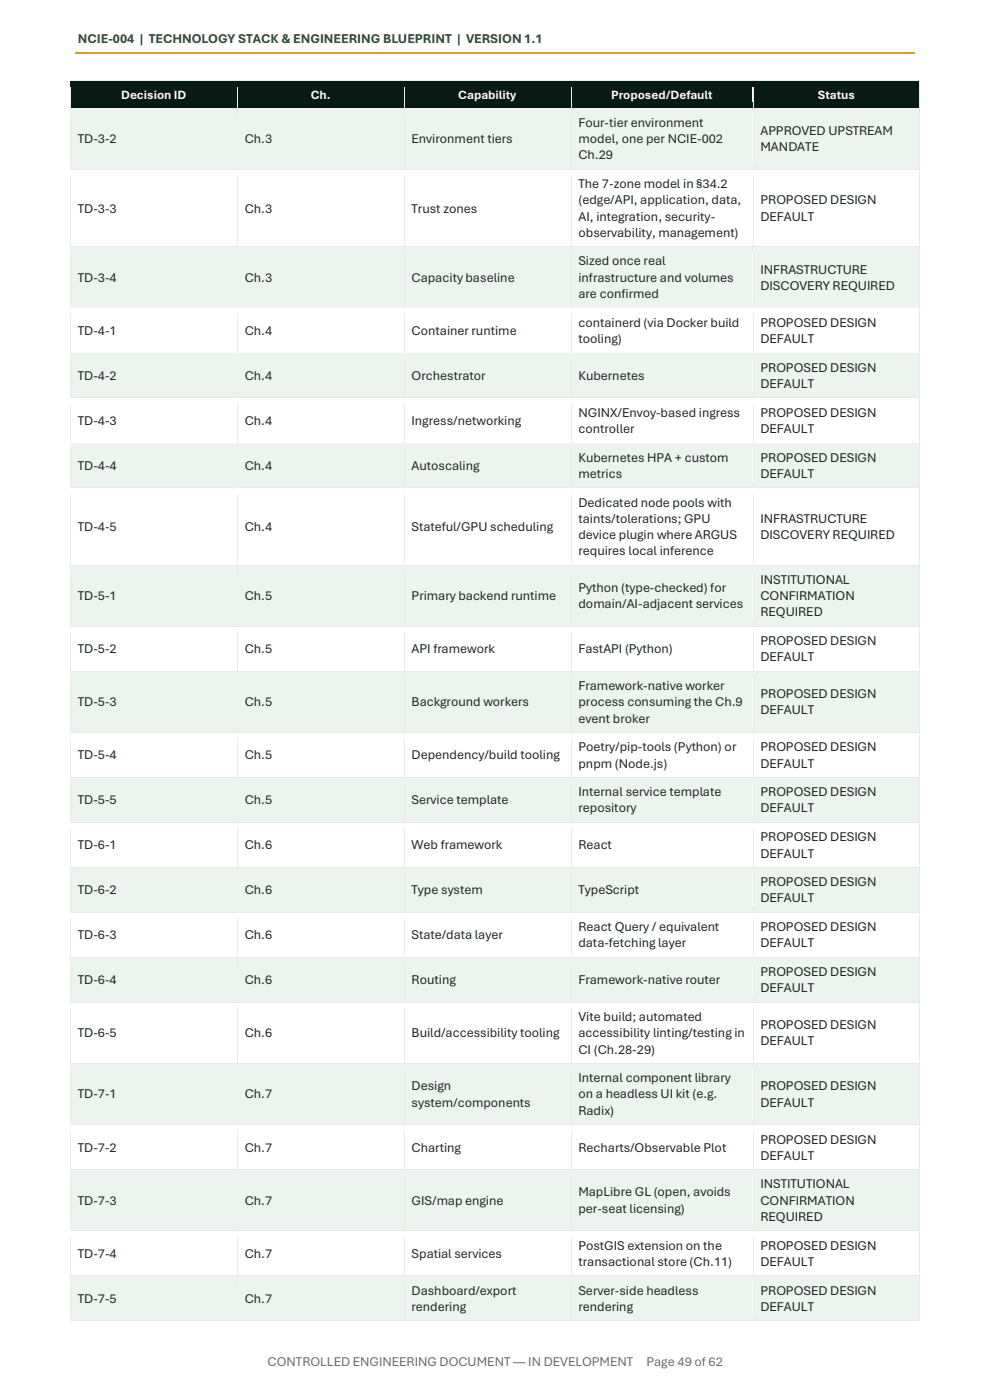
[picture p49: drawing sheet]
<svg xmlns="http://www.w3.org/2000/svg" width="210mm" height="297mm" viewBox="0 0 210 297" stroke-linecap="round" stroke-linejoin="round" font-family="sans-serif">
<defs><g id="words">
<text font-size="2.8" fill="#234f29" x="16.5" y="9.2">NCIE-004 | TECHNOLOGY STACK &amp; ENGINEERING BLUEPRINT | VERSION 1.1</text>
<g font-size="2.8" fill="#202621">
<text x="122.7" y="26.9">Four-tier environment</text>
<text x="161.3" y="28.6">APPROVED UPSTREAM</text>
<text x="16.5" y="30.4">TD-3-2</text>
<text x="51.9" y="30.4">Ch.3</text>
<text x="87.3" y="30.4">Environment tiers</text>
<text x="122.7" y="30.4">model, one per NCIE-002</text>
<text x="122.7" y="33.8">Ch.29</text>
<text x="161.3" y="32.1">MANDATE</text>
<text x="122.7" y="39.9">The 7-zone model in §34.2</text>
<text x="16.5" y="45.1">TD-3-3</text>
<text x="51.9" y="45.1">Ch.3</text>
<text x="87.3" y="45.1">Trust zones</text>
<text x="122.7" y="43.4">(edge/API, application, data,</text>
<text x="122.7" y="46.8">AI, integration, security-</text>
<text x="161.3" y="43.4">PROPOSED DESIGN</text>
<text x="161.3" y="46.8">DEFAULT</text>
<text x="122.7" y="50.3">observability, management)</text>
<text x="16.5" y="59.8">TD-3-4</text>
<text x="51.9" y="59.8">Ch.3</text>
<text x="87.3" y="59.8">Capacity baseline</text>
<text x="122.7" y="56.3">Sized once real</text>
<text x="122.7" y="59.8">infrastructure and volumes</text>
<text x="161.3" y="58">INFRASTRUCTURE</text>
<text x="122.7" y="63.2">are confirmed</text>
<text x="161.3" y="61.5">DISCOVERY REQUIRED</text>
<text x="16.5" y="71">TD-4-1</text>
<text x="51.9" y="71">Ch.4</text>
<text x="87.3" y="71">Container runtime</text>
<text x="122.7" y="69.3">containerd (via Docker build</text>
<text x="161.3" y="69.3">PROPOSED DESIGN</text>
<text x="122.7" y="72.7">tooling)</text>
<text x="161.3" y="72.7">DEFAULT</text>
<text x="16.5" y="80.6">TD-4-2</text>
<text x="51.9" y="80.6">Ch.4</text>
<text x="87.3" y="80.6">Orchestrator</text>
<text x="122.7" y="80.6">Kubernetes</text>
<text x="161.3" y="78.8">PROPOSED DESIGN</text>
<text x="161.3" y="82.3">DEFAULT</text>
<text x="122.7" y="88.4">NGINX/Envoy-based ingress</text>
<text x="161.3" y="88.4">PROPOSED DESIGN</text>
<text x="16.5" y="90.1">TD-4-3</text>
<text x="51.9" y="90.1">Ch.4</text>
<text x="87.3" y="90.1">Ingress/networking</text>
<text x="122.7" y="91.8">controller</text>
<text x="161.3" y="91.8">DEFAULT</text>
<text x="16.5" y="99.7">TD-4-4</text>
<text x="51.9" y="99.7">Ch.4</text>
<text x="87.3" y="99.7">Autoscaling</text>
<text x="122.7" y="97.9">Kubernetes HPA + custom</text>
<text x="122.7" y="101.4">metrics</text>
<text x="161.3" y="97.9">PROPOSED DESIGN</text>
<text x="161.3" y="101.4">DEFAULT</text>
<text x="122.7" y="107.5">Dedicated node pools with</text>
<text x="16.5" y="112.6">TD-4-5</text>
<text x="51.9" y="112.6">Ch.4</text>
<text x="87.3" y="112.6">Stateful/GPU scheduling</text>
<text x="122.7" y="110.9">taints/tolerations; GPU</text>
<text x="161.3" y="110.9">INFRASTRUCTURE</text>
<text x="122.7" y="114.4">device plugin where ARGUS</text>
<text x="122.7" y="117.8">requires local inference</text>
<text x="161.3" y="114.4">DISCOVERY REQUIRED</text>
<text x="122.7" y="125.6">Python (type-checked) for</text>
<text x="161.3" y="123.9">INSTITUTIONAL</text>
<text x="16.5" y="127.4">TD-5-1</text>
<text x="51.9" y="127.4">Ch.5</text>
<text x="87.3" y="127.4">Primary backend runtime</text>
<text x="122.7" y="129">domain/AI-adjacent services</text>
<text x="161.3" y="127.4">CONFIRMATION</text>
<text x="161.3" y="130.8">REQUIRED</text>
<text x="161.3" y="136.9">PROPOSED DESIGN</text>
<text x="16.5" y="138.6">TD-5-2</text>
<text x="51.9" y="138.6">Ch.5</text>
<text x="87.3" y="138.6">API framework</text>
<text x="122.7" y="138.6">FastAPI (Python)</text>
<text x="161.3" y="140.3">DEFAULT</text>
<text x="16.5" y="149.8">TD-5-3</text>
<text x="51.9" y="149.8">Ch.5</text>
<text x="87.3" y="149.8">Background workers</text>
<text x="122.7" y="146.4">Framework-native worker</text>
<text x="122.7" y="149.8">process consuming the Ch.9</text>
<text x="161.3" y="148.1">PROPOSED DESIGN</text>
<text x="122.7" y="153.3">event broker</text>
<text x="161.3" y="151.6">DEFAULT</text>
<text x="16.5" y="161.1">TD-5-4</text>
<text x="51.9" y="161.1">Ch.5</text>
<text x="87.3" y="161.1">Dependency/build tooling</text>
<text x="122.7" y="159.4">Poetry/pip-tools (Python) or</text>
<text x="161.3" y="159.4">PROPOSED DESIGN</text>
<text x="122.7" y="162.8">pnpm (Node.js)</text>
<text x="161.3" y="162.8">DEFAULT</text>
<text x="16.5" y="170.7">TD-5-5</text>
<text x="51.9" y="170.7">Ch.5</text>
<text x="87.3" y="170.7">Service template</text>
<text x="122.7" y="168.9">Internal service template</text>
<text x="122.7" y="172.4">repository</text>
<text x="161.3" y="168.9">PROPOSED DESIGN</text>
<text x="161.3" y="172.4">DEFAULT</text>
<text x="161.3" y="178.5">PROPOSED DESIGN</text>
<text x="16.5" y="180.2">TD-6-1</text>
<text x="51.9" y="180.2">Ch.6</text>
<text x="87.3" y="180.2">Web framework</text>
<text x="122.7" y="180.2">React</text>
<text x="161.3" y="181.9">DEFAULT</text>
<text x="16.5" y="189.7">TD-6-2</text>
<text x="51.9" y="189.7">Ch.6</text>
<text x="87.3" y="189.7">Type system</text>
<text x="122.7" y="189.7">TypeScript</text>
<text x="161.3" y="188">PROPOSED DESIGN</text>
<text x="161.3" y="191.5">DEFAULT</text>
<text x="122.7" y="197.6">React Query / equivalent</text>
<text x="161.3" y="197.6">PROPOSED DESIGN</text>
<text x="16.5" y="199.2">TD-6-3</text>
<text x="51.9" y="199.2">Ch.6</text>
<text x="87.3" y="199.2">State/data layer</text>
<text x="122.7" y="201">data-fetching layer</text>
<text x="161.3" y="201">DEFAULT</text>
<text x="16.5" y="208.8">TD-6-4</text>
<text x="51.9" y="208.8">Ch.6</text>
<text x="87.3" y="208.8">Routing</text>
<text x="122.7" y="208.8">Framework-native router</text>
<text x="161.3" y="207.1">PROPOSED DESIGN</text>
<text x="161.3" y="210.5">DEFAULT</text>
<text x="16.5" y="220.1">TD-6-5</text>
<text x="51.9" y="220.1">Ch.6</text>
<text x="87.3" y="220.1">Build/accessibility tooling</text>
<text x="122.7" y="216.6">Vite build; automated</text>
<text x="122.7" y="220.1">accessibility linting/testing in</text>
<text x="161.3" y="218.3">PROPOSED DESIGN</text>
<text x="161.3" y="221.8">DEFAULT</text>
<text x="122.7" y="223.5">CI (Ch.28-29)</text>
<text x="16.5" y="233">TD-7-1</text>
<text x="51.9" y="233">Ch.7</text>
<text x="87.3" y="231.3">Design</text>
<text x="122.7" y="229.6">Internal component library</text>
<text x="122.7" y="233">on a headless UI kit (e.g.</text>
<text x="161.3" y="231.3">PROPOSED DESIGN</text>
<text x="87.3" y="234.8">system/components</text>
<text x="122.7" y="236.5">Radix)</text>
<text x="161.3" y="234.8">DEFAULT</text>
<text x="16.5" y="244.3">TD-7-2</text>
<text x="51.9" y="244.3">Ch.7</text>
<text x="87.3" y="244.3">Charting</text>
<text x="122.7" y="244.3">Recharts/Observable Plot</text>
<text x="161.3" y="242.6">PROPOSED DESIGN</text>
<text x="161.3" y="246">DEFAULT</text>
<text x="16.5" y="255.6">TD-7-3</text>
<text x="51.9" y="255.6">Ch.7</text>
<text x="87.3" y="255.6">GIS/map engine</text>
<text x="122.7" y="253.8">MapLibre GL (open, avoids</text>
<text x="122.7" y="257.3">per-seat licensing)</text>
<text x="161.3" y="252.1">INSTITUTIONAL</text>
<text x="161.3" y="255.6">CONFIRMATION</text>
<text x="161.3" y="259">REQUIRED</text>
<text x="16.5" y="266.8">TD-7-4</text>
<text x="51.9" y="266.8">Ch.7</text>
<text x="87.3" y="266.8">Spatial services</text>
<text x="122.7" y="265.1">PostGIS extension on the</text>
<text x="122.7" y="268.6">transactional store (Ch.11)</text>
<text x="161.3" y="265.1">PROPOSED DESIGN</text>
<text x="161.3" y="268.6">DEFAULT</text>
<text x="87.3" y="274.7">Dashboard/export</text>
<text x="122.7" y="274.7">Server-side headless</text>
<text x="161.3" y="274.7">PROPOSED DESIGN</text>
<text x="16.5" y="276.3">TD-7-5</text>
<text x="51.9" y="276.3">Ch.7</text>
<text x="87.3" y="278.1">rendering</text>
<text x="122.7" y="278.1">rendering</text>
<text x="161.3" y="278.1">DEFAULT</text>
</g>
<g font-size="2.8" fill="#66706a">
<text x="56.8" y="289.7">CONTROLLED ENGINEERING DOCUMENT — IN DEVELOPMENT</text>
<text x="137.2" y="289.7">Page 49 of 62</text>
</g>
<g font-size="2.7" fill="#fff">
<text x="25.7" y="20.9">Decision ID</text>
<text x="65.9" y="20.9">Ch.</text>
<text x="97.2" y="20.9">Capability</text>
<text x="129.6" y="20.9">Proposed/Default</text>
<text x="173.5" y="20.9">Status</text>
</g>
</g></defs>
<path d="M16 11.2h178.1" fill="none" stroke="#d89d26" stroke-width=".34"/>
<g fill="#071a14">
<path d="M15 17.2h35.2v5.7h-35.2z" fill-rule="evenodd"/>
<path d="M16.5 18.4h32.2v3.2h-32.2z" fill-rule="evenodd"/>
<path d="M50.4 17.2h35.3v5.7h-35.3z" fill-rule="evenodd"/>
<path d="M51.9 18.4h32.2v3.2h-32.2z" fill-rule="evenodd"/>
<path d="M85.8 17.2h35.3v5.7h-35.3z" fill-rule="evenodd"/>
<path d="M87.3 18.4h32.2v3.2h-32.2z" fill-rule="evenodd"/>
<path d="M121.2 17.2h38.4v5.7h-38.4z" fill-rule="evenodd"/>
<path d="M122.7 18.4h35.4v3.2h-35.4z" fill-rule="evenodd"/>
<path d="M159.8 17.2h35.2v5.7h-35.2z" fill-rule="evenodd"/>
<path d="M161.3 18.4h32.2v3.2h-32.2z" fill-rule="evenodd"/>
</g>
<g fill="#e7ece8">
<path d="M14.8 17h.2v1.4h-.2z" fill-rule="evenodd"/>
<path d="M14.8 17h.2v.2h-.2z" fill-rule="evenodd"/>
</g>
<path d="M15 17.1h35.3" fill="none" stroke="#e7ece8" stroke-width=".21"/>
<path d="M15 17.2h35.3v1.2h-35.3z" fill-rule="evenodd" fill="#071a14"/>
<g fill="#e7ece8">
<path d="M50.3 17.2h.1v1.2h-.1z" fill-rule="evenodd"/>
<path d="M50.3 17h.1v.2h-.1z" fill-rule="evenodd"/>
</g>
<path d="M50.4 17.1h35.3" fill="none" stroke="#e7ece8" stroke-width=".21"/>
<path d="M50.4 17.2h35.3v1.2h-35.3z" fill-rule="evenodd" fill="#071a14"/>
<g fill="#e7ece8">
<path d="M85.7 17.2h.1v1.2h-.1z" fill-rule="evenodd"/>
<path d="M85.7 17h.1v.2h-.1z" fill-rule="evenodd"/>
</g>
<path d="M85.8 17.1h35.3" fill="none" stroke="#e7ece8" stroke-width=".21"/>
<path d="M85.8 17.2h35.3v1.2h-35.3z" fill-rule="evenodd" fill="#071a14"/>
<g fill="#e7ece8">
<path d="M121.1 17.2h.1v1.2h-.1z" fill-rule="evenodd"/>
<path d="M121.1 17h.1v.2h-.1z" fill-rule="evenodd"/>
</g>
<path d="M121.2 17.1h38.5" fill="none" stroke="#e7ece8" stroke-width=".21"/>
<path d="M121.2 17.2h38.5v1.2h-38.5z" fill-rule="evenodd" fill="#071a14"/>
<g fill="#e7ece8">
<path d="M159.7 17.2h.1v1.2h-.1z" fill-rule="evenodd"/>
<path d="M159.7 17h.1v.2h-.1z" fill-rule="evenodd"/>
</g>
<path d="M159.8 17.1h35.3" fill="none" stroke="#e7ece8" stroke-width=".21"/>
<path d="M159.8 17.2h35.3v1.2h-35.3z" fill-rule="evenodd" fill="#071a14"/>
<g fill="#e7ece8">
<path d="M195.1 17h.1v1.4h-.1z" fill-rule="evenodd"/>
<path d="M195.1 17h.1v.2h-.1z" fill-rule="evenodd"/>
</g>
<path d="M14.9 21.6h35.4v1.3h-35.4z" fill-rule="evenodd" fill="#071a14"/>
<path d="M14.9 18.4v4.5" fill="none" stroke="#e7ece8" stroke-width=".21"/>
<path d="M50.3 21.6h35.4v1.3h-35.4z" fill-rule="evenodd" fill="#071a14"/>
<path d="M50.3 18.4v4.5" fill="none" stroke="#e7ece8" stroke-width=".21"/>
<path d="M85.7 21.6h35.4v1.3h-35.4z" fill-rule="evenodd" fill="#071a14"/>
<path d="M85.7 18.4v4.5" fill="none" stroke="#e7ece8" stroke-width=".21"/>
<path d="M121.1 21.6h38.6v1.3h-38.6z" fill-rule="evenodd" fill="#071a14"/>
<path d="M121.1 18.4v4.5" fill="none" stroke="#e7ece8" stroke-width=".21"/>
<path d="M159.7 21.6h35.4v1.3h-35.4z" fill-rule="evenodd" fill="#071a14"/>
<path d="M159.7 18.4v4.5M195.1 18.4v4.5" fill="none" stroke="#e7ece8" stroke-width=".21"/>
<g fill="#edf4ef">
<path d="M15 23.1h35.2v12.8h-35.2z" fill-rule="evenodd"/>
<path d="M16.5 27.7h32.2v3.5h-32.2z" fill-rule="evenodd"/>
<path d="M50.4 23.1h35.3v12.8h-35.3z" fill-rule="evenodd"/>
<path d="M51.9 27.7h32.2v3.5h-32.2z" fill-rule="evenodd"/>
<path d="M85.8 23.1h35.3v12.8h-35.3z" fill-rule="evenodd"/>
<path d="M87.3 27.7h32.2v3.5h-32.2z" fill-rule="evenodd"/>
<path d="M121.2 23.1h38.4v12.8h-38.4z" fill-rule="evenodd"/>
<path d="M122.7 24.3h35.4v3.4h-35.4z" fill-rule="evenodd"/>
<path d="M122.7 27.7h35.4v3.5h-35.4z" fill-rule="evenodd"/>
<path d="M122.7 31.2h35.4v3.4h-35.4z" fill-rule="evenodd"/>
<path d="M159.8 23.1h35.2v12.8h-35.2z" fill-rule="evenodd"/>
<path d="M161.3 26h32.2v3.5h-32.2z" fill-rule="evenodd"/>
<path d="M161.3 29.5h32.2v3.4h-32.2z" fill-rule="evenodd"/>
</g>
<path d="M14.8 22.9h.2v1.4h-.2z" fill-rule="evenodd" fill="#e7ece8"/>
<path d="M15 22.9h35.3" fill="none" stroke="#e7ece8" stroke-width=".21"/>
<path d="M15 23h35.3v1.3h-35.3z" fill-rule="evenodd" fill="#edf4ef"/>
<path d="M50.3 22.9h.1v1.4h-.1z" fill-rule="evenodd" fill="#e7ece8"/>
<path d="M50.4 22.9h35.3" fill="none" stroke="#e7ece8" stroke-width=".21"/>
<path d="M50.4 23h35.3v1.3h-35.3z" fill-rule="evenodd" fill="#edf4ef"/>
<path d="M85.7 22.9h.1v1.4h-.1z" fill-rule="evenodd" fill="#e7ece8"/>
<path d="M85.8 22.9h35.3" fill="none" stroke="#e7ece8" stroke-width=".21"/>
<path d="M85.8 23h35.3v1.3h-35.3z" fill-rule="evenodd" fill="#edf4ef"/>
<path d="M121.1 22.9h.1v1.4h-.1z" fill-rule="evenodd" fill="#e7ece8"/>
<path d="M121.2 22.9h38.5" fill="none" stroke="#e7ece8" stroke-width=".21"/>
<path d="M121.2 23h38.5v1.3h-38.5z" fill-rule="evenodd" fill="#edf4ef"/>
<path d="M159.7 22.9h.1v1.4h-.1z" fill-rule="evenodd" fill="#e7ece8"/>
<path d="M159.8 22.9h35.3" fill="none" stroke="#e7ece8" stroke-width=".21"/>
<path d="M159.8 23h35.3v1.3h-35.3z" fill-rule="evenodd" fill="#edf4ef"/>
<path d="M195.1 22.9h.1v1.4h-.1z" fill-rule="evenodd" fill="#e7ece8"/>
<path d="M14.9 34.6h35.4v1.3h-35.4z" fill-rule="evenodd" fill="#edf4ef"/>
<path d="M14.9 24.3v11.6" fill="none" stroke="#e7ece8" stroke-width=".21"/>
<path d="M50.3 34.6h35.4v1.3h-35.4z" fill-rule="evenodd" fill="#edf4ef"/>
<path d="M50.3 24.3v11.6" fill="none" stroke="#e7ece8" stroke-width=".21"/>
<path d="M85.7 34.6h35.4v1.3h-35.4z" fill-rule="evenodd" fill="#edf4ef"/>
<path d="M85.7 24.3v11.6" fill="none" stroke="#e7ece8" stroke-width=".21"/>
<path d="M121.1 34.6h38.6v1.3h-38.6z" fill-rule="evenodd" fill="#edf4ef"/>
<path d="M121.1 24.3v11.6" fill="none" stroke="#e7ece8" stroke-width=".21"/>
<path d="M159.7 34.6h35.4v1.3h-35.4z" fill-rule="evenodd" fill="#edf4ef"/>
<path d="M159.7 24.3v11.6M195.1 24.3v11.6" fill="none" stroke="#e7ece8" stroke-width=".21"/>
<g fill="#fff">
<path d="M15 36h35.2v16.3h-35.2z" fill-rule="evenodd"/>
<path d="M16.5 42.5h32.2v3.4h-32.2z" fill-rule="evenodd"/>
<path d="M50.4 36h35.3v16.3h-35.3z" fill-rule="evenodd"/>
<path d="M51.9 42.5h32.2v3.4h-32.2z" fill-rule="evenodd"/>
<path d="M85.8 36h35.3v16.3h-35.3z" fill-rule="evenodd"/>
<path d="M87.3 42.5h32.2v3.4h-32.2z" fill-rule="evenodd"/>
<path d="M121.2 36h38.4v16.3h-38.4z" fill-rule="evenodd"/>
<path d="M122.7 37.3h35.4v3.4h-35.4z" fill-rule="evenodd"/>
<path d="M122.7 40.7h35.4v3.5h-35.4z" fill-rule="evenodd"/>
<path d="M122.7 44.2h35.4v3.4h-35.4z" fill-rule="evenodd"/>
<path d="M122.7 47.6h35.4v3.5h-35.4z" fill-rule="evenodd"/>
<path d="M159.8 36h35.2v16.3h-35.2z" fill-rule="evenodd"/>
<path d="M161.3 40.7h32.2v3.5h-32.2z" fill-rule="evenodd"/>
<path d="M161.3 44.2h32.2v3.4h-32.2z" fill-rule="evenodd"/>
</g>
<path d="M14.8 35.9h.2v1.4h-.2z" fill-rule="evenodd" fill="#e7ece8"/>
<path d="M15 35.9h35.3" fill="none" stroke="#e7ece8" stroke-width=".21"/>
<path d="M15 36h35.3v1.3h-35.3z" fill-rule="evenodd" fill="#fff"/>
<path d="M50.3 35.9h.1v1.4h-.1z" fill-rule="evenodd" fill="#e7ece8"/>
<path d="M50.4 35.9h35.3" fill="none" stroke="#e7ece8" stroke-width=".21"/>
<path d="M50.4 36h35.3v1.3h-35.3z" fill-rule="evenodd" fill="#fff"/>
<path d="M85.7 35.9h.1v1.4h-.1z" fill-rule="evenodd" fill="#e7ece8"/>
<path d="M85.8 35.9h35.3" fill="none" stroke="#e7ece8" stroke-width=".21"/>
<path d="M85.8 36h35.3v1.3h-35.3z" fill-rule="evenodd" fill="#fff"/>
<path d="M121.1 35.9h.1v1.4h-.1z" fill-rule="evenodd" fill="#e7ece8"/>
<path d="M121.2 35.9h38.5" fill="none" stroke="#e7ece8" stroke-width=".21"/>
<path d="M121.2 36h38.5v1.3h-38.5z" fill-rule="evenodd" fill="#fff"/>
<path d="M159.7 35.9h.1v1.4h-.1z" fill-rule="evenodd" fill="#e7ece8"/>
<path d="M159.8 35.9h35.3" fill="none" stroke="#e7ece8" stroke-width=".21"/>
<path d="M159.8 36h35.3v1.3h-35.3z" fill-rule="evenodd" fill="#fff"/>
<path d="M195.1 35.9h.1v1.4h-.1z" fill-rule="evenodd" fill="#e7ece8"/>
<path d="M14.9 51.1h35.4v1.2h-35.4z" fill-rule="evenodd" fill="#fff"/>
<path d="M14.9 37.3v15" fill="none" stroke="#e7ece8" stroke-width=".21"/>
<path d="M50.3 51.1h35.4v1.2h-35.4z" fill-rule="evenodd" fill="#fff"/>
<path d="M50.3 37.3v15" fill="none" stroke="#e7ece8" stroke-width=".21"/>
<path d="M85.7 51.1h35.4v1.2h-35.4z" fill-rule="evenodd" fill="#fff"/>
<path d="M85.7 37.3v15" fill="none" stroke="#e7ece8" stroke-width=".21"/>
<path d="M121.1 51.1h38.6v1.2h-38.6z" fill-rule="evenodd" fill="#fff"/>
<path d="M121.1 37.3v15" fill="none" stroke="#e7ece8" stroke-width=".21"/>
<path d="M159.7 51.1h35.4v1.2h-35.4z" fill-rule="evenodd" fill="#fff"/>
<path d="M159.7 37.3v15M195.1 37.3v15" fill="none" stroke="#e7ece8" stroke-width=".21"/>
<g fill="#edf4ef">
<path d="M15 52.5h35.2v12.8h-35.2z" fill-rule="evenodd"/>
<path d="M16.5 57.2h32.2v3.4h-32.2z" fill-rule="evenodd"/>
<path d="M50.4 52.5h35.3v12.8h-35.3z" fill-rule="evenodd"/>
<path d="M51.9 57.2h32.2v3.4h-32.2z" fill-rule="evenodd"/>
<path d="M85.8 52.5h35.3v12.8h-35.3z" fill-rule="evenodd"/>
<path d="M87.3 57.2h32.2v3.4h-32.2z" fill-rule="evenodd"/>
<path d="M121.2 52.5h38.4v12.8h-38.4z" fill-rule="evenodd"/>
<path d="M122.7 53.7h35.4v3.5h-35.4z" fill-rule="evenodd"/>
<path d="M122.7 57.2h35.4v3.4h-35.4z" fill-rule="evenodd"/>
<path d="M122.7 60.6h35.4v3.5h-35.4z" fill-rule="evenodd"/>
<path d="M159.8 52.5h35.2v12.8h-35.2z" fill-rule="evenodd"/>
<path d="M161.3 55.4h32.2v3.5h-32.2z" fill-rule="evenodd"/>
<path d="M161.3 58.9h32.2v3.4h-32.2z" fill-rule="evenodd"/>
</g>
<path d="M14.8 52.3h.2v1.4h-.2z" fill-rule="evenodd" fill="#e7ece8"/>
<path d="M15 52.4h35.3" fill="none" stroke="#e7ece8" stroke-width=".21"/>
<path d="M15 52.5h35.3v1.2h-35.3z" fill-rule="evenodd" fill="#edf4ef"/>
<path d="M50.3 52.3h.1v1.4h-.1z" fill-rule="evenodd" fill="#e7ece8"/>
<path d="M50.4 52.4h35.3" fill="none" stroke="#e7ece8" stroke-width=".21"/>
<path d="M50.4 52.5h35.3v1.2h-35.3z" fill-rule="evenodd" fill="#edf4ef"/>
<path d="M85.7 52.3h.1v1.4h-.1z" fill-rule="evenodd" fill="#e7ece8"/>
<path d="M85.8 52.4h35.3" fill="none" stroke="#e7ece8" stroke-width=".21"/>
<path d="M85.8 52.5h35.3v1.2h-35.3z" fill-rule="evenodd" fill="#edf4ef"/>
<path d="M121.1 52.3h.1v1.4h-.1z" fill-rule="evenodd" fill="#e7ece8"/>
<path d="M121.2 52.4h38.5" fill="none" stroke="#e7ece8" stroke-width=".21"/>
<path d="M121.2 52.5h38.5v1.2h-38.5z" fill-rule="evenodd" fill="#edf4ef"/>
<path d="M159.7 52.3h.1v1.4h-.1z" fill-rule="evenodd" fill="#e7ece8"/>
<path d="M159.8 52.4h35.3" fill="none" stroke="#e7ece8" stroke-width=".21"/>
<path d="M159.8 52.5h35.3v1.2h-35.3z" fill-rule="evenodd" fill="#edf4ef"/>
<path d="M195.1 52.3h.1v1.4h-.1z" fill-rule="evenodd" fill="#e7ece8"/>
<path d="M14.9 64.1h35.4v1.2h-35.4z" fill-rule="evenodd" fill="#edf4ef"/>
<path d="M14.9 53.7v11.6" fill="none" stroke="#e7ece8" stroke-width=".21"/>
<path d="M50.3 64.1h35.4v1.2h-35.4z" fill-rule="evenodd" fill="#edf4ef"/>
<path d="M50.3 53.7v11.6" fill="none" stroke="#e7ece8" stroke-width=".21"/>
<path d="M85.7 64.1h35.4v1.2h-35.4z" fill-rule="evenodd" fill="#edf4ef"/>
<path d="M85.7 53.7v11.6" fill="none" stroke="#e7ece8" stroke-width=".21"/>
<path d="M121.1 64.1h38.6v1.2h-38.6z" fill-rule="evenodd" fill="#edf4ef"/>
<path d="M121.1 53.7v11.6" fill="none" stroke="#e7ece8" stroke-width=".21"/>
<path d="M159.7 64.1h35.4v1.2h-35.4z" fill-rule="evenodd" fill="#edf4ef"/>
<path d="M159.7 53.7v11.6M195.1 53.7v11.6" fill="none" stroke="#e7ece8" stroke-width=".21"/>
<g fill="#fff">
<path d="M15 65.5h35.2v9.3h-35.2z" fill-rule="evenodd"/>
<path d="M16.5 68.4h32.2v3.4h-32.2z" fill-rule="evenodd"/>
<path d="M50.4 65.5h35.3v9.3h-35.3z" fill-rule="evenodd"/>
<path d="M51.9 68.4h32.2v3.4h-32.2z" fill-rule="evenodd"/>
<path d="M85.8 65.5h35.3v9.3h-35.3z" fill-rule="evenodd"/>
<path d="M87.3 68.4h32.2v3.4h-32.2z" fill-rule="evenodd"/>
<path d="M121.2 65.5h38.4v9.3h-38.4z" fill-rule="evenodd"/>
<path d="M122.7 66.7h35.4v3.4h-35.4z" fill-rule="evenodd"/>
<path d="M122.7 70.1h35.4v3.5h-35.4z" fill-rule="evenodd"/>
<path d="M159.8 65.5h35.2v9.3h-35.2z" fill-rule="evenodd"/>
<path d="M161.3 66.7h32.2v3.4h-32.2z" fill-rule="evenodd"/>
<path d="M161.3 70.1h32.2v3.5h-32.2z" fill-rule="evenodd"/>
</g>
<path d="M14.8 65.3h.2v1.4h-.2z" fill-rule="evenodd" fill="#e7ece8"/>
<path d="M15 65.4h35.3" fill="none" stroke="#e7ece8" stroke-width=".21"/>
<path d="M15 65.5h35.3v1.2h-35.3z" fill-rule="evenodd" fill="#fff"/>
<path d="M50.3 65.3h.1v1.4h-.1z" fill-rule="evenodd" fill="#e7ece8"/>
<path d="M50.4 65.4h35.3" fill="none" stroke="#e7ece8" stroke-width=".21"/>
<path d="M50.4 65.5h35.3v1.2h-35.3z" fill-rule="evenodd" fill="#fff"/>
<path d="M85.7 65.3h.1v1.4h-.1z" fill-rule="evenodd" fill="#e7ece8"/>
<path d="M85.8 65.4h35.3" fill="none" stroke="#e7ece8" stroke-width=".21"/>
<path d="M85.8 65.5h35.3v1.2h-35.3z" fill-rule="evenodd" fill="#fff"/>
<path d="M121.1 65.3h.1v1.4h-.1z" fill-rule="evenodd" fill="#e7ece8"/>
<path d="M121.2 65.4h38.5" fill="none" stroke="#e7ece8" stroke-width=".21"/>
<path d="M121.2 65.5h38.5v1.2h-38.5z" fill-rule="evenodd" fill="#fff"/>
<path d="M159.7 65.3h.1v1.4h-.1z" fill-rule="evenodd" fill="#e7ece8"/>
<path d="M159.8 65.4h35.3" fill="none" stroke="#e7ece8" stroke-width=".21"/>
<path d="M159.8 65.5h35.3v1.2h-35.3z" fill-rule="evenodd" fill="#fff"/>
<path d="M195.1 65.3h.1v1.4h-.1z" fill-rule="evenodd" fill="#e7ece8"/>
<path d="M14.9 73.6h35.4v1.2h-35.4z" fill-rule="evenodd" fill="#fff"/>
<path d="M14.9 66.7v8.1" fill="none" stroke="#e7ece8" stroke-width=".21"/>
<path d="M50.3 73.6h35.4v1.2h-35.4z" fill-rule="evenodd" fill="#fff"/>
<path d="M50.3 66.7v8.1" fill="none" stroke="#e7ece8" stroke-width=".21"/>
<path d="M85.7 73.6h35.4v1.2h-35.4z" fill-rule="evenodd" fill="#fff"/>
<path d="M85.7 66.7v8.1" fill="none" stroke="#e7ece8" stroke-width=".21"/>
<path d="M121.1 73.6h38.6v1.2h-38.6z" fill-rule="evenodd" fill="#fff"/>
<path d="M121.1 66.7v8.1" fill="none" stroke="#e7ece8" stroke-width=".21"/>
<path d="M159.7 73.6h35.4v1.2h-35.4z" fill-rule="evenodd" fill="#fff"/>
<path d="M159.7 66.7v8.1M195.1 66.7v8.1" fill="none" stroke="#e7ece8" stroke-width=".21"/>
<g fill="#edf4ef">
<path d="M15 75h35.2v9.3h-35.2z" fill-rule="evenodd"/>
<path d="M16.5 77.9h32.2v3.5h-32.2z" fill-rule="evenodd"/>
<path d="M50.4 75h35.3v9.3h-35.3z" fill-rule="evenodd"/>
<path d="M51.9 77.9h32.2v3.5h-32.2z" fill-rule="evenodd"/>
<path d="M85.8 75h35.3v9.3h-35.3z" fill-rule="evenodd"/>
<path d="M87.3 77.9h32.2v3.5h-32.2z" fill-rule="evenodd"/>
<path d="M121.2 75h38.4v9.3h-38.4z" fill-rule="evenodd"/>
<path d="M122.7 77.9h35.4v3.5h-35.4z" fill-rule="evenodd"/>
<path d="M159.8 75h35.2v9.3h-35.2z" fill-rule="evenodd"/>
<path d="M161.3 76.2h32.2v3.5h-32.2z" fill-rule="evenodd"/>
<path d="M161.3 79.7h32.2v3.4h-32.2z" fill-rule="evenodd"/>
</g>
<path d="M14.8 74.8h.2v1.4h-.2z" fill-rule="evenodd" fill="#e7ece8"/>
<path d="M15 74.9h35.3" fill="none" stroke="#e7ece8" stroke-width=".21"/>
<path d="M15 75h35.3v1.2h-35.3z" fill-rule="evenodd" fill="#edf4ef"/>
<path d="M50.3 74.8h.1v1.4h-.1z" fill-rule="evenodd" fill="#e7ece8"/>
<path d="M50.4 74.9h35.3" fill="none" stroke="#e7ece8" stroke-width=".21"/>
<path d="M50.4 75h35.3v1.2h-35.3z" fill-rule="evenodd" fill="#edf4ef"/>
<path d="M85.7 74.8h.1v1.4h-.1z" fill-rule="evenodd" fill="#e7ece8"/>
<path d="M85.8 74.9h35.3" fill="none" stroke="#e7ece8" stroke-width=".21"/>
<path d="M85.8 75h35.3v1.2h-35.3z" fill-rule="evenodd" fill="#edf4ef"/>
<path d="M121.1 74.8h.1v1.4h-.1z" fill-rule="evenodd" fill="#e7ece8"/>
<path d="M121.2 74.9h38.5" fill="none" stroke="#e7ece8" stroke-width=".21"/>
<path d="M121.2 75h38.5v1.2h-38.5z" fill-rule="evenodd" fill="#edf4ef"/>
<path d="M159.7 74.8h.1v1.4h-.1z" fill-rule="evenodd" fill="#e7ece8"/>
<path d="M159.8 74.9h35.3" fill="none" stroke="#e7ece8" stroke-width=".21"/>
<path d="M159.8 75h35.3v1.2h-35.3z" fill-rule="evenodd" fill="#edf4ef"/>
<path d="M195.1 74.8h.1v1.4h-.1z" fill-rule="evenodd" fill="#e7ece8"/>
<path d="M14.9 83.1h35.4v1.2h-35.4z" fill-rule="evenodd" fill="#edf4ef"/>
<path d="M14.9 76.2v8.1" fill="none" stroke="#e7ece8" stroke-width=".21"/>
<path d="M50.3 83.1h35.4v1.2h-35.4z" fill-rule="evenodd" fill="#edf4ef"/>
<path d="M50.3 76.2v8.1" fill="none" stroke="#e7ece8" stroke-width=".21"/>
<path d="M85.7 83.1h35.4v1.2h-35.4z" fill-rule="evenodd" fill="#edf4ef"/>
<path d="M85.7 76.2v8.1" fill="none" stroke="#e7ece8" stroke-width=".21"/>
<path d="M121.1 83.1h38.6v1.2h-38.6z" fill-rule="evenodd" fill="#edf4ef"/>
<path d="M121.1 76.2v8.1" fill="none" stroke="#e7ece8" stroke-width=".21"/>
<path d="M159.7 83.1h35.4v1.2h-35.4z" fill-rule="evenodd" fill="#edf4ef"/>
<path d="M159.7 76.2v8.1M195.1 76.2v8.1" fill="none" stroke="#e7ece8" stroke-width=".21"/>
<g fill="#fff">
<path d="M15 84.5h35.2v9.4h-35.2z" fill-rule="evenodd"/>
<path d="M16.5 87.5h32.2v3.4h-32.2z" fill-rule="evenodd"/>
<path d="M50.4 84.5h35.3v9.4h-35.3z" fill-rule="evenodd"/>
<path d="M51.9 87.5h32.2v3.4h-32.2z" fill-rule="evenodd"/>
<path d="M85.8 84.5h35.3v9.4h-35.3z" fill-rule="evenodd"/>
<path d="M87.3 87.5h32.2v3.4h-32.2z" fill-rule="evenodd"/>
<path d="M121.2 84.5h38.4v9.4h-38.4z" fill-rule="evenodd"/>
<path d="M122.7 85.8h35.4v3.4h-35.4z" fill-rule="evenodd"/>
<path d="M122.7 89.2h35.4v3.4h-35.4z" fill-rule="evenodd"/>
<path d="M159.8 84.5h35.2v9.4h-35.2z" fill-rule="evenodd"/>
<path d="M161.3 85.8h32.2v3.4h-32.2z" fill-rule="evenodd"/>
<path d="M161.3 89.2h32.2v3.4h-32.2z" fill-rule="evenodd"/>
</g>
<path d="M14.8 84.3h.2v1.4h-.2z" fill-rule="evenodd" fill="#e7ece8"/>
<path d="M15 84.4h35.3" fill="none" stroke="#e7ece8" stroke-width=".21"/>
<path d="M15 84.5h35.3v1.2h-35.3z" fill-rule="evenodd" fill="#fff"/>
<path d="M50.3 84.3h.1v1.4h-.1z" fill-rule="evenodd" fill="#e7ece8"/>
<path d="M50.4 84.4h35.3" fill="none" stroke="#e7ece8" stroke-width=".21"/>
<path d="M50.4 84.5h35.3v1.2h-35.3z" fill-rule="evenodd" fill="#fff"/>
<path d="M85.7 84.3h.1v1.4h-.1z" fill-rule="evenodd" fill="#e7ece8"/>
<path d="M85.8 84.4h35.3" fill="none" stroke="#e7ece8" stroke-width=".21"/>
<path d="M85.8 84.5h35.3v1.2h-35.3z" fill-rule="evenodd" fill="#fff"/>
<path d="M121.1 84.3h.1v1.4h-.1z" fill-rule="evenodd" fill="#e7ece8"/>
<path d="M121.2 84.4h38.5" fill="none" stroke="#e7ece8" stroke-width=".21"/>
<path d="M121.2 84.5h38.5v1.2h-38.5z" fill-rule="evenodd" fill="#fff"/>
<path d="M159.7 84.3h.1v1.4h-.1z" fill-rule="evenodd" fill="#e7ece8"/>
<path d="M159.8 84.4h35.3" fill="none" stroke="#e7ece8" stroke-width=".21"/>
<path d="M159.8 84.5h35.3v1.2h-35.3z" fill-rule="evenodd" fill="#fff"/>
<path d="M195.1 84.3h.1v1.4h-.1z" fill-rule="evenodd" fill="#e7ece8"/>
<path d="M14.9 92.7h35.4v1.2h-35.4z" fill-rule="evenodd" fill="#fff"/>
<path d="M14.9 85.7v8.2" fill="none" stroke="#e7ece8" stroke-width=".21"/>
<path d="M50.3 92.7h35.4v1.2h-35.4z" fill-rule="evenodd" fill="#fff"/>
<path d="M50.3 85.7v8.2" fill="none" stroke="#e7ece8" stroke-width=".21"/>
<path d="M85.7 92.7h35.4v1.2h-35.4z" fill-rule="evenodd" fill="#fff"/>
<path d="M85.7 85.7v8.2" fill="none" stroke="#e7ece8" stroke-width=".21"/>
<path d="M121.1 92.7h38.6v1.2h-38.6z" fill-rule="evenodd" fill="#fff"/>
<path d="M121.1 85.7v8.2" fill="none" stroke="#e7ece8" stroke-width=".21"/>
<path d="M159.7 92.7h35.4v1.2h-35.4z" fill-rule="evenodd" fill="#fff"/>
<path d="M159.7 85.7v8.2M195.1 85.7v8.2" fill="none" stroke="#e7ece8" stroke-width=".21"/>
<g fill="#edf4ef">
<path d="M15 94.1h35.2v9.3h-35.2z" fill-rule="evenodd"/>
<path d="M16.5 97h32.2v3.5h-32.2z" fill-rule="evenodd"/>
<path d="M50.4 94.1h35.3v9.3h-35.3z" fill-rule="evenodd"/>
<path d="M51.9 97h32.2v3.5h-32.2z" fill-rule="evenodd"/>
<path d="M85.8 94.1h35.3v9.3h-35.3z" fill-rule="evenodd"/>
<path d="M87.3 97h32.2v3.5h-32.2z" fill-rule="evenodd"/>
<path d="M121.2 94.1h38.4v9.3h-38.4z" fill-rule="evenodd"/>
<path d="M122.7 95.3h35.4v3.4h-35.4z" fill-rule="evenodd"/>
<path d="M122.7 98.7h35.4v3.5h-35.4z" fill-rule="evenodd"/>
<path d="M159.8 94.1h35.2v9.3h-35.2z" fill-rule="evenodd"/>
<path d="M161.3 95.3h32.2v3.4h-32.2z" fill-rule="evenodd"/>
<path d="M161.3 98.7h32.2v3.5h-32.2z" fill-rule="evenodd"/>
</g>
<path d="M14.8 93.9h.2v1.4h-.2z" fill-rule="evenodd" fill="#e7ece8"/>
<path d="M15 94h35.3" fill="none" stroke="#e7ece8" stroke-width=".21"/>
<path d="M15 94.1h35.3v1.2h-35.3z" fill-rule="evenodd" fill="#edf4ef"/>
<path d="M50.3 93.9h.1v1.4h-.1z" fill-rule="evenodd" fill="#e7ece8"/>
<path d="M50.4 94h35.3" fill="none" stroke="#e7ece8" stroke-width=".21"/>
<path d="M50.4 94.1h35.3v1.2h-35.3z" fill-rule="evenodd" fill="#edf4ef"/>
<path d="M85.7 93.9h.1v1.4h-.1z" fill-rule="evenodd" fill="#e7ece8"/>
<path d="M85.8 94h35.3" fill="none" stroke="#e7ece8" stroke-width=".21"/>
<path d="M85.8 94.1h35.3v1.2h-35.3z" fill-rule="evenodd" fill="#edf4ef"/>
<path d="M121.1 93.9h.1v1.4h-.1z" fill-rule="evenodd" fill="#e7ece8"/>
<path d="M121.2 94h38.5" fill="none" stroke="#e7ece8" stroke-width=".21"/>
<path d="M121.2 94.1h38.5v1.2h-38.5z" fill-rule="evenodd" fill="#edf4ef"/>
<path d="M159.7 93.9h.1v1.4h-.1z" fill-rule="evenodd" fill="#e7ece8"/>
<path d="M159.8 94h35.3" fill="none" stroke="#e7ece8" stroke-width=".21"/>
<path d="M159.8 94.1h35.3v1.2h-35.3z" fill-rule="evenodd" fill="#edf4ef"/>
<path d="M195.1 93.9h.1v1.4h-.1z" fill-rule="evenodd" fill="#e7ece8"/>
<path d="M14.9 102.2h35.4v1.2h-35.4z" fill-rule="evenodd" fill="#edf4ef"/>
<path d="M14.9 95.3v8.1" fill="none" stroke="#e7ece8" stroke-width=".21"/>
<path d="M50.3 102.2h35.4v1.2h-35.4z" fill-rule="evenodd" fill="#edf4ef"/>
<path d="M50.3 95.3v8.1" fill="none" stroke="#e7ece8" stroke-width=".21"/>
<path d="M85.7 102.2h35.4v1.2h-35.4z" fill-rule="evenodd" fill="#edf4ef"/>
<path d="M85.7 95.3v8.1" fill="none" stroke="#e7ece8" stroke-width=".21"/>
<path d="M121.1 102.2h38.6v1.2h-38.6z" fill-rule="evenodd" fill="#edf4ef"/>
<path d="M121.1 95.3v8.1" fill="none" stroke="#e7ece8" stroke-width=".21"/>
<path d="M159.7 102.2h35.4v1.2h-35.4z" fill-rule="evenodd" fill="#edf4ef"/>
<path d="M159.7 95.3v8.1M195.1 95.3v8.1" fill="none" stroke="#e7ece8" stroke-width=".21"/>
<g fill="#fff">
<path d="M15 103.6h35.2v16.3h-35.2z" fill-rule="evenodd"/>
<path d="M16.5 110h32.2v3.5h-32.2z" fill-rule="evenodd"/>
<path d="M50.4 103.6h35.3v16.3h-35.3z" fill-rule="evenodd"/>
<path d="M51.9 110h32.2v3.5h-32.2z" fill-rule="evenodd"/>
<path d="M85.8 103.6h35.3v16.3h-35.3z" fill-rule="evenodd"/>
<path d="M87.3 110h32.2v3.5h-32.2z" fill-rule="evenodd"/>
<path d="M121.2 103.6h38.4v16.3h-38.4z" fill-rule="evenodd"/>
<path d="M122.7 104.8h35.4v3.5h-35.4z" fill-rule="evenodd"/>
<path d="M122.7 108.3h35.4v3.4h-35.4z" fill-rule="evenodd"/>
<path d="M122.7 111.7h35.4v3.5h-35.4z" fill-rule="evenodd"/>
<path d="M122.7 115.2h35.4v3.4h-35.4z" fill-rule="evenodd"/>
<path d="M159.8 103.6h35.2v16.3h-35.2z" fill-rule="evenodd"/>
<path d="M161.3 108.3h32.2v3.4h-32.2z" fill-rule="evenodd"/>
<path d="M161.3 111.7h32.2v3.5h-32.2z" fill-rule="evenodd"/>
</g>
<path d="M14.8 103.4h.2v1.4h-.2z" fill-rule="evenodd" fill="#e7ece8"/>
<path d="M15 103.5h35.3" fill="none" stroke="#e7ece8" stroke-width=".21"/>
<path d="M15 103.6h35.3v1.2h-35.3z" fill-rule="evenodd" fill="#fff"/>
<path d="M50.3 103.4h.1v1.4h-.1z" fill-rule="evenodd" fill="#e7ece8"/>
<path d="M50.4 103.5h35.3" fill="none" stroke="#e7ece8" stroke-width=".21"/>
<path d="M50.4 103.6h35.3v1.2h-35.3z" fill-rule="evenodd" fill="#fff"/>
<path d="M85.7 103.4h.1v1.4h-.1z" fill-rule="evenodd" fill="#e7ece8"/>
<path d="M85.8 103.5h35.3" fill="none" stroke="#e7ece8" stroke-width=".21"/>
<path d="M85.8 103.6h35.3v1.2h-35.3z" fill-rule="evenodd" fill="#fff"/>
<path d="M121.1 103.4h.1v1.4h-.1z" fill-rule="evenodd" fill="#e7ece8"/>
<path d="M121.2 103.5h38.5" fill="none" stroke="#e7ece8" stroke-width=".21"/>
<path d="M121.2 103.6h38.5v1.2h-38.5z" fill-rule="evenodd" fill="#fff"/>
<path d="M159.7 103.4h.1v1.4h-.1z" fill-rule="evenodd" fill="#e7ece8"/>
<path d="M159.8 103.5h35.3" fill="none" stroke="#e7ece8" stroke-width=".21"/>
<path d="M159.8 103.6h35.3v1.2h-35.3z" fill-rule="evenodd" fill="#fff"/>
<path d="M195.1 103.4h.1v1.4h-.1z" fill-rule="evenodd" fill="#e7ece8"/>
<path d="M14.9 118.6h35.4v1.3h-35.4z" fill-rule="evenodd" fill="#fff"/>
<path d="M14.9 104.8v15.1" fill="none" stroke="#e7ece8" stroke-width=".21"/>
<path d="M50.3 118.6h35.4v1.3h-35.4z" fill-rule="evenodd" fill="#fff"/>
<path d="M50.3 104.8v15.1" fill="none" stroke="#e7ece8" stroke-width=".21"/>
<path d="M85.7 118.6h35.4v1.3h-35.4z" fill-rule="evenodd" fill="#fff"/>
<path d="M85.7 104.8v15.1" fill="none" stroke="#e7ece8" stroke-width=".21"/>
<path d="M121.1 118.6h38.6v1.3h-38.6z" fill-rule="evenodd" fill="#fff"/>
<path d="M121.1 104.8v15.1" fill="none" stroke="#e7ece8" stroke-width=".21"/>
<path d="M159.7 118.6h35.4v1.3h-35.4z" fill-rule="evenodd" fill="#fff"/>
<path d="M159.7 104.8v15.1M195.1 104.8v15.1" fill="none" stroke="#e7ece8" stroke-width=".21"/>
<g fill="#edf4ef">
<path d="M15 120h35.2v12.8h-35.2z" fill-rule="evenodd"/>
<path d="M16.5 124.7h32.2v3.5h-32.2z" fill-rule="evenodd"/>
<path d="M50.4 120h35.3v12.8h-35.3z" fill-rule="evenodd"/>
<path d="M51.9 124.7h32.2v3.5h-32.2z" fill-rule="evenodd"/>
<path d="M85.8 120h35.3v12.8h-35.3z" fill-rule="evenodd"/>
<path d="M87.3 124.7h32.2v3.5h-32.2z" fill-rule="evenodd"/>
<path d="M121.2 120h38.4v12.8h-38.4z" fill-rule="evenodd"/>
<path d="M122.7 123h35.4v3.4h-35.4z" fill-rule="evenodd"/>
<path d="M122.7 126.4h35.4v3.5h-35.4z" fill-rule="evenodd"/>
<path d="M159.8 120h35.2v12.8h-35.2z" fill-rule="evenodd"/>
<path d="M161.3 121.3h32.2v3.4h-32.2z" fill-rule="evenodd"/>
<path d="M161.3 124.7h32.2v3.5h-32.2z" fill-rule="evenodd"/>
<path d="M161.3 128.2h32.2v3.4h-32.2z" fill-rule="evenodd"/>
</g>
<path d="M14.8 119.9h.2v1.4h-.2z" fill-rule="evenodd" fill="#e7ece8"/>
<path d="M15 119.9h35.3" fill="none" stroke="#e7ece8" stroke-width=".21"/>
<path d="M15 120h35.3v1.3h-35.3z" fill-rule="evenodd" fill="#edf4ef"/>
<path d="M50.3 119.9h.1v1.4h-.1z" fill-rule="evenodd" fill="#e7ece8"/>
<path d="M50.4 119.9h35.3" fill="none" stroke="#e7ece8" stroke-width=".21"/>
<path d="M50.4 120h35.3v1.3h-35.3z" fill-rule="evenodd" fill="#edf4ef"/>
<path d="M85.7 119.9h.1v1.4h-.1z" fill-rule="evenodd" fill="#e7ece8"/>
<path d="M85.8 119.9h35.3" fill="none" stroke="#e7ece8" stroke-width=".21"/>
<path d="M85.8 120h35.3v1.3h-35.3z" fill-rule="evenodd" fill="#edf4ef"/>
<path d="M121.1 119.9h.1v1.4h-.1z" fill-rule="evenodd" fill="#e7ece8"/>
<path d="M121.2 119.9h38.5" fill="none" stroke="#e7ece8" stroke-width=".21"/>
<path d="M121.2 120h38.5v1.3h-38.5z" fill-rule="evenodd" fill="#edf4ef"/>
<path d="M159.7 119.9h.1v1.4h-.1z" fill-rule="evenodd" fill="#e7ece8"/>
<path d="M159.8 119.9h35.3" fill="none" stroke="#e7ece8" stroke-width=".21"/>
<path d="M159.8 120h35.3v1.3h-35.3z" fill-rule="evenodd" fill="#edf4ef"/>
<path d="M195.1 119.9h.1v1.4h-.1z" fill-rule="evenodd" fill="#e7ece8"/>
<path d="M14.9 131.6h35.4v1.2h-35.4z" fill-rule="evenodd" fill="#edf4ef"/>
<path d="M14.9 121.3v11.5" fill="none" stroke="#e7ece8" stroke-width=".21"/>
<path d="M50.3 131.6h35.4v1.2h-35.4z" fill-rule="evenodd" fill="#edf4ef"/>
<path d="M50.3 121.3v11.5" fill="none" stroke="#e7ece8" stroke-width=".21"/>
<path d="M85.7 131.6h35.4v1.2h-35.4z" fill-rule="evenodd" fill="#edf4ef"/>
<path d="M85.7 121.3v11.5" fill="none" stroke="#e7ece8" stroke-width=".21"/>
<path d="M121.1 131.6h38.6v1.2h-38.6z" fill-rule="evenodd" fill="#edf4ef"/>
<path d="M121.1 121.3v11.5" fill="none" stroke="#e7ece8" stroke-width=".21"/>
<path d="M159.7 131.6h35.4v1.2h-35.4z" fill-rule="evenodd" fill="#edf4ef"/>
<path d="M159.7 121.3v11.5M195.1 121.3v11.5" fill="none" stroke="#e7ece8" stroke-width=".21"/>
<g fill="#fff">
<path d="M15 133h35.2v9.4h-35.2z" fill-rule="evenodd"/>
<path d="M16.5 135.9h32.2v3.5h-32.2z" fill-rule="evenodd"/>
<path d="M50.4 133h35.3v9.4h-35.3z" fill-rule="evenodd"/>
<path d="M51.9 135.9h32.2v3.5h-32.2z" fill-rule="evenodd"/>
<path d="M85.8 133h35.3v9.4h-35.3z" fill-rule="evenodd"/>
<path d="M87.3 135.9h32.2v3.5h-32.2z" fill-rule="evenodd"/>
<path d="M121.2 133h38.4v9.4h-38.4z" fill-rule="evenodd"/>
<path d="M122.7 135.9h35.4v3.5h-35.4z" fill-rule="evenodd"/>
<path d="M159.8 133h35.2v9.4h-35.2z" fill-rule="evenodd"/>
<path d="M161.3 134.3h32.2v3.4h-32.2z" fill-rule="evenodd"/>
<path d="M161.3 137.7h32.2v3.5h-32.2z" fill-rule="evenodd"/>
</g>
<path d="M14.8 132.8h.2v1.4h-.2z" fill-rule="evenodd" fill="#e7ece8"/>
<path d="M15 132.9h35.3" fill="none" stroke="#e7ece8" stroke-width=".21"/>
<path d="M15 133h35.3v1.2h-35.3z" fill-rule="evenodd" fill="#fff"/>
<path d="M50.3 132.8h.1v1.4h-.1z" fill-rule="evenodd" fill="#e7ece8"/>
<path d="M50.4 132.9h35.3" fill="none" stroke="#e7ece8" stroke-width=".21"/>
<path d="M50.4 133h35.3v1.2h-35.3z" fill-rule="evenodd" fill="#fff"/>
<path d="M85.7 132.8h.1v1.4h-.1z" fill-rule="evenodd" fill="#e7ece8"/>
<path d="M85.8 132.9h35.3" fill="none" stroke="#e7ece8" stroke-width=".21"/>
<path d="M85.8 133h35.3v1.2h-35.3z" fill-rule="evenodd" fill="#fff"/>
<path d="M121.1 132.8h.1v1.4h-.1z" fill-rule="evenodd" fill="#e7ece8"/>
<path d="M121.2 132.9h38.5" fill="none" stroke="#e7ece8" stroke-width=".21"/>
<path d="M121.2 133h38.5v1.2h-38.5z" fill-rule="evenodd" fill="#fff"/>
<path d="M159.7 132.8h.1v1.4h-.1z" fill-rule="evenodd" fill="#e7ece8"/>
<path d="M159.8 132.9h35.3" fill="none" stroke="#e7ece8" stroke-width=".21"/>
<path d="M159.8 133h35.3v1.2h-35.3z" fill-rule="evenodd" fill="#fff"/>
<path d="M195.1 132.8h.1v1.4h-.1z" fill-rule="evenodd" fill="#e7ece8"/>
<path d="M14.9 141.2h35.4v1.2h-35.4z" fill-rule="evenodd" fill="#fff"/>
<path d="M14.9 134.2v8.2" fill="none" stroke="#e7ece8" stroke-width=".21"/>
<path d="M50.3 141.2h35.4v1.2h-35.4z" fill-rule="evenodd" fill="#fff"/>
<path d="M50.3 134.2v8.2" fill="none" stroke="#e7ece8" stroke-width=".21"/>
<path d="M85.7 141.2h35.4v1.2h-35.4z" fill-rule="evenodd" fill="#fff"/>
<path d="M85.7 134.2v8.2" fill="none" stroke="#e7ece8" stroke-width=".21"/>
<path d="M121.1 141.2h38.6v1.2h-38.6z" fill-rule="evenodd" fill="#fff"/>
<path d="M121.1 134.2v8.2" fill="none" stroke="#e7ece8" stroke-width=".21"/>
<path d="M159.7 141.2h35.4v1.2h-35.4z" fill-rule="evenodd" fill="#fff"/>
<path d="M159.7 134.2v8.2M195.1 134.2v8.2" fill="none" stroke="#e7ece8" stroke-width=".21"/>
<g fill="#edf4ef">
<path d="M15 142.6h35.2v12.7h-35.2z" fill-rule="evenodd"/>
<path d="M16.5 147.2h32.2v3.5h-32.2z" fill-rule="evenodd"/>
<path d="M50.4 142.6h35.3v12.7h-35.3z" fill-rule="evenodd"/>
<path d="M51.9 147.2h32.2v3.5h-32.2z" fill-rule="evenodd"/>
<path d="M85.8 142.6h35.3v12.7h-35.3z" fill-rule="evenodd"/>
<path d="M87.3 147.2h32.2v3.5h-32.2z" fill-rule="evenodd"/>
<path d="M121.2 142.6h38.4v12.7h-38.4z" fill-rule="evenodd"/>
<path d="M122.7 143.8h35.4v3.4h-35.4z" fill-rule="evenodd"/>
<path d="M122.7 147.2h35.4v3.5h-35.4z" fill-rule="evenodd"/>
<path d="M122.7 150.7h35.4v3.4h-35.4z" fill-rule="evenodd"/>
<path d="M159.8 142.6h35.2v12.7h-35.2z" fill-rule="evenodd"/>
<path d="M161.3 145.5h32.2v3.4h-32.2z" fill-rule="evenodd"/>
<path d="M161.3 148.9h32.2v3.5h-32.2z" fill-rule="evenodd"/>
</g>
<path d="M14.8 142.4h.2v1.4h-.2z" fill-rule="evenodd" fill="#e7ece8"/>
<path d="M15 142.5h35.3" fill="none" stroke="#e7ece8" stroke-width=".21"/>
<path d="M15 142.6h35.3v1.2h-35.3z" fill-rule="evenodd" fill="#edf4ef"/>
<path d="M50.3 142.4h.1v1.4h-.1z" fill-rule="evenodd" fill="#e7ece8"/>
<path d="M50.4 142.5h35.3" fill="none" stroke="#e7ece8" stroke-width=".21"/>
<path d="M50.4 142.6h35.3v1.2h-35.3z" fill-rule="evenodd" fill="#edf4ef"/>
<path d="M85.7 142.4h.1v1.4h-.1z" fill-rule="evenodd" fill="#e7ece8"/>
<path d="M85.8 142.5h35.3" fill="none" stroke="#e7ece8" stroke-width=".21"/>
<path d="M85.8 142.6h35.3v1.2h-35.3z" fill-rule="evenodd" fill="#edf4ef"/>
<path d="M121.1 142.4h.1v1.4h-.1z" fill-rule="evenodd" fill="#e7ece8"/>
<path d="M121.2 142.5h38.5" fill="none" stroke="#e7ece8" stroke-width=".21"/>
<path d="M121.2 142.6h38.5v1.2h-38.5z" fill-rule="evenodd" fill="#edf4ef"/>
<path d="M159.7 142.4h.1v1.4h-.1z" fill-rule="evenodd" fill="#e7ece8"/>
<path d="M159.8 142.5h35.3" fill="none" stroke="#e7ece8" stroke-width=".21"/>
<path d="M159.8 142.6h35.3v1.2h-35.3z" fill-rule="evenodd" fill="#edf4ef"/>
<path d="M195.1 142.4h.1v1.4h-.1z" fill-rule="evenodd" fill="#e7ece8"/>
<path d="M14.9 154.1h35.4v1.2h-35.4z" fill-rule="evenodd" fill="#edf4ef"/>
<path d="M14.9 143.8v11.5" fill="none" stroke="#e7ece8" stroke-width=".21"/>
<path d="M50.3 154.1h35.4v1.2h-35.4z" fill-rule="evenodd" fill="#edf4ef"/>
<path d="M50.3 143.8v11.5" fill="none" stroke="#e7ece8" stroke-width=".21"/>
<path d="M85.7 154.1h35.4v1.2h-35.4z" fill-rule="evenodd" fill="#edf4ef"/>
<path d="M85.7 143.8v11.5" fill="none" stroke="#e7ece8" stroke-width=".21"/>
<path d="M121.1 154.1h38.6v1.2h-38.6z" fill-rule="evenodd" fill="#edf4ef"/>
<path d="M121.1 143.8v11.5" fill="none" stroke="#e7ece8" stroke-width=".21"/>
<path d="M159.7 154.1h35.4v1.2h-35.4z" fill-rule="evenodd" fill="#edf4ef"/>
<path d="M159.7 143.8v11.5M195.1 143.8v11.5" fill="none" stroke="#e7ece8" stroke-width=".21"/>
<g fill="#fff">
<path d="M15 155.6h35.2v9.3h-35.2z" fill-rule="evenodd"/>
<path d="M16.5 158.5h32.2v3.4h-32.2z" fill-rule="evenodd"/>
<path d="M50.4 155.6h35.3v9.3h-35.3z" fill-rule="evenodd"/>
<path d="M51.9 158.5h32.2v3.4h-32.2z" fill-rule="evenodd"/>
<path d="M85.8 155.6h35.3v9.3h-35.3z" fill-rule="evenodd"/>
<path d="M87.3 158.5h32.2v3.4h-32.2z" fill-rule="evenodd"/>
<path d="M121.2 155.6h38.4v9.3h-38.4z" fill-rule="evenodd"/>
<path d="M122.7 156.8h35.4v3.4h-35.4z" fill-rule="evenodd"/>
<path d="M122.7 160.2h35.4v3.4h-35.4z" fill-rule="evenodd"/>
<path d="M159.8 155.6h35.2v9.3h-35.2z" fill-rule="evenodd"/>
<path d="M161.3 156.8h32.2v3.4h-32.2z" fill-rule="evenodd"/>
<path d="M161.3 160.2h32.2v3.4h-32.2z" fill-rule="evenodd"/>
</g>
<path d="M14.8 155.3h.2v1.4h-.2z" fill-rule="evenodd" fill="#e7ece8"/>
<path d="M15 155.4h35.3" fill="none" stroke="#e7ece8" stroke-width=".21"/>
<path d="M15 155.5h35.3v1.2h-35.3z" fill-rule="evenodd" fill="#fff"/>
<path d="M50.3 155.3h.1v1.4h-.1z" fill-rule="evenodd" fill="#e7ece8"/>
<path d="M50.4 155.4h35.3" fill="none" stroke="#e7ece8" stroke-width=".21"/>
<path d="M50.4 155.5h35.3v1.2h-35.3z" fill-rule="evenodd" fill="#fff"/>
<path d="M85.7 155.3h.1v1.4h-.1z" fill-rule="evenodd" fill="#e7ece8"/>
<path d="M85.8 155.4h35.3" fill="none" stroke="#e7ece8" stroke-width=".21"/>
<path d="M85.8 155.5h35.3v1.2h-35.3z" fill-rule="evenodd" fill="#fff"/>
<path d="M121.1 155.3h.1v1.4h-.1z" fill-rule="evenodd" fill="#e7ece8"/>
<path d="M121.2 155.4h38.5" fill="none" stroke="#e7ece8" stroke-width=".21"/>
<path d="M121.2 155.5h38.5v1.2h-38.5z" fill-rule="evenodd" fill="#fff"/>
<path d="M159.7 155.3h.1v1.4h-.1z" fill-rule="evenodd" fill="#e7ece8"/>
<path d="M159.8 155.4h35.3" fill="none" stroke="#e7ece8" stroke-width=".21"/>
<path d="M159.8 155.5h35.3v1.2h-35.3z" fill-rule="evenodd" fill="#fff"/>
<path d="M195.1 155.3h.1v1.4h-.1z" fill-rule="evenodd" fill="#e7ece8"/>
<path d="M14.9 163.7h35.4v1.2h-35.4z" fill-rule="evenodd" fill="#fff"/>
<path d="M14.9 156.7v8.2" fill="none" stroke="#e7ece8" stroke-width=".21"/>
<path d="M50.3 163.7h35.4v1.2h-35.4z" fill-rule="evenodd" fill="#fff"/>
<path d="M50.3 156.7v8.2" fill="none" stroke="#e7ece8" stroke-width=".21"/>
<path d="M85.7 163.7h35.4v1.2h-35.4z" fill-rule="evenodd" fill="#fff"/>
<path d="M85.7 156.7v8.2" fill="none" stroke="#e7ece8" stroke-width=".21"/>
<path d="M121.1 163.7h38.6v1.2h-38.6z" fill-rule="evenodd" fill="#fff"/>
<path d="M121.1 156.7v8.2" fill="none" stroke="#e7ece8" stroke-width=".21"/>
<path d="M159.7 163.7h35.4v1.2h-35.4z" fill-rule="evenodd" fill="#fff"/>
<path d="M159.7 156.7v8.2M195.1 156.7v8.2" fill="none" stroke="#e7ece8" stroke-width=".21"/>
<g fill="#edf4ef">
<path d="M15 165.1h35.2v9.3h-35.2z" fill-rule="evenodd"/>
<path d="M16.5 168h32.2v3.5h-32.2z" fill-rule="evenodd"/>
<path d="M50.4 165.1h35.3v9.3h-35.3z" fill-rule="evenodd"/>
<path d="M51.9 168h32.2v3.5h-32.2z" fill-rule="evenodd"/>
<path d="M85.8 165.1h35.3v9.3h-35.3z" fill-rule="evenodd"/>
<path d="M87.3 168h32.2v3.5h-32.2z" fill-rule="evenodd"/>
<path d="M121.2 165.1h38.4v9.3h-38.4z" fill-rule="evenodd"/>
<path d="M122.7 166.3h35.4v3.4h-35.4z" fill-rule="evenodd"/>
<path d="M122.7 169.7h35.4v3.5h-35.4z" fill-rule="evenodd"/>
<path d="M159.8 165.1h35.2v9.3h-35.2z" fill-rule="evenodd"/>
<path d="M161.3 166.3h32.2v3.4h-32.2z" fill-rule="evenodd"/>
<path d="M161.3 169.7h32.2v3.5h-32.2z" fill-rule="evenodd"/>
</g>
<path d="M14.8 164.9h.2v1.4h-.2z" fill-rule="evenodd" fill="#e7ece8"/>
<path d="M15 165h35.3" fill="none" stroke="#e7ece8" stroke-width=".21"/>
<path d="M15 165.1h35.3v1.2h-35.3z" fill-rule="evenodd" fill="#edf4ef"/>
<path d="M50.3 164.9h.1v1.4h-.1z" fill-rule="evenodd" fill="#e7ece8"/>
<path d="M50.4 165h35.3" fill="none" stroke="#e7ece8" stroke-width=".21"/>
<path d="M50.4 165.1h35.3v1.2h-35.3z" fill-rule="evenodd" fill="#edf4ef"/>
<path d="M85.7 164.9h.1v1.4h-.1z" fill-rule="evenodd" fill="#e7ece8"/>
<path d="M85.8 165h35.3" fill="none" stroke="#e7ece8" stroke-width=".21"/>
<path d="M85.8 165.1h35.3v1.2h-35.3z" fill-rule="evenodd" fill="#edf4ef"/>
<path d="M121.1 164.9h.1v1.4h-.1z" fill-rule="evenodd" fill="#e7ece8"/>
<path d="M121.2 165h38.5" fill="none" stroke="#e7ece8" stroke-width=".21"/>
<path d="M121.2 165.1h38.5v1.2h-38.5z" fill-rule="evenodd" fill="#edf4ef"/>
<path d="M159.7 164.9h.1v1.4h-.1z" fill-rule="evenodd" fill="#e7ece8"/>
<path d="M159.8 165h35.3" fill="none" stroke="#e7ece8" stroke-width=".21"/>
<path d="M159.8 165.1h35.3v1.2h-35.3z" fill-rule="evenodd" fill="#edf4ef"/>
<path d="M195.1 164.9h.1v1.4h-.1z" fill-rule="evenodd" fill="#e7ece8"/>
<path d="M14.9 173.2h35.4v1.2h-35.4z" fill-rule="evenodd" fill="#edf4ef"/>
<path d="M14.9 166.3v8.1" fill="none" stroke="#e7ece8" stroke-width=".21"/>
<path d="M50.3 173.2h35.4v1.2h-35.4z" fill-rule="evenodd" fill="#edf4ef"/>
<path d="M50.3 166.3v8.1" fill="none" stroke="#e7ece8" stroke-width=".21"/>
<path d="M85.7 173.2h35.4v1.2h-35.4z" fill-rule="evenodd" fill="#edf4ef"/>
<path d="M85.7 166.3v8.1" fill="none" stroke="#e7ece8" stroke-width=".21"/>
<path d="M121.1 173.2h38.6v1.2h-38.6z" fill-rule="evenodd" fill="#edf4ef"/>
<path d="M121.1 166.3v8.1" fill="none" stroke="#e7ece8" stroke-width=".21"/>
<path d="M159.7 173.2h35.4v1.2h-35.4z" fill-rule="evenodd" fill="#edf4ef"/>
<path d="M159.7 166.3v8.1M195.1 166.3v8.1" fill="none" stroke="#e7ece8" stroke-width=".21"/>
<g fill="#fff">
<path d="M15 174.6h35.2v9.4h-35.2z" fill-rule="evenodd"/>
<path d="M16.5 177.6h32.2v3.4h-32.2z" fill-rule="evenodd"/>
<path d="M50.4 174.6h35.3v9.4h-35.3z" fill-rule="evenodd"/>
<path d="M51.9 177.6h32.2v3.4h-32.2z" fill-rule="evenodd"/>
<path d="M85.8 174.6h35.3v9.4h-35.3z" fill-rule="evenodd"/>
<path d="M87.3 177.6h32.2v3.4h-32.2z" fill-rule="evenodd"/>
<path d="M121.2 174.6h38.4v9.4h-38.4z" fill-rule="evenodd"/>
<path d="M122.7 177.6h35.4v3.4h-35.4z" fill-rule="evenodd"/>
<path d="M159.8 174.6h35.2v9.4h-35.2z" fill-rule="evenodd"/>
<path d="M161.3 175.8h32.2v3.5h-32.2z" fill-rule="evenodd"/>
<path d="M161.3 179.3h32.2v3.4h-32.2z" fill-rule="evenodd"/>
</g>
<path d="M14.8 174.4h.2v1.4h-.2z" fill-rule="evenodd" fill="#e7ece8"/>
<path d="M15 174.5h35.3" fill="none" stroke="#e7ece8" stroke-width=".21"/>
<path d="M15 174.6h35.3v1.2h-35.3z" fill-rule="evenodd" fill="#fff"/>
<path d="M50.3 174.4h.1v1.4h-.1z" fill-rule="evenodd" fill="#e7ece8"/>
<path d="M50.4 174.5h35.3" fill="none" stroke="#e7ece8" stroke-width=".21"/>
<path d="M50.4 174.6h35.3v1.2h-35.3z" fill-rule="evenodd" fill="#fff"/>
<path d="M85.7 174.4h.1v1.4h-.1z" fill-rule="evenodd" fill="#e7ece8"/>
<path d="M85.8 174.5h35.3" fill="none" stroke="#e7ece8" stroke-width=".21"/>
<path d="M85.8 174.6h35.3v1.2h-35.3z" fill-rule="evenodd" fill="#fff"/>
<path d="M121.1 174.4h.1v1.4h-.1z" fill-rule="evenodd" fill="#e7ece8"/>
<path d="M121.2 174.5h38.5" fill="none" stroke="#e7ece8" stroke-width=".21"/>
<path d="M121.2 174.6h38.5v1.2h-38.5z" fill-rule="evenodd" fill="#fff"/>
<path d="M159.7 174.4h.1v1.4h-.1z" fill-rule="evenodd" fill="#e7ece8"/>
<path d="M159.8 174.5h35.3" fill="none" stroke="#e7ece8" stroke-width=".21"/>
<path d="M159.8 174.6h35.3v1.2h-35.3z" fill-rule="evenodd" fill="#fff"/>
<path d="M195.1 174.4h.1v1.4h-.1z" fill-rule="evenodd" fill="#e7ece8"/>
<path d="M14.9 182.7h35.4v1.3h-35.4z" fill-rule="evenodd" fill="#fff"/>
<path d="M14.9 175.8v8.2" fill="none" stroke="#e7ece8" stroke-width=".21"/>
<path d="M50.3 182.7h35.4v1.3h-35.4z" fill-rule="evenodd" fill="#fff"/>
<path d="M50.3 175.8v8.2" fill="none" stroke="#e7ece8" stroke-width=".21"/>
<path d="M85.7 182.7h35.4v1.3h-35.4z" fill-rule="evenodd" fill="#fff"/>
<path d="M85.7 175.8v8.2" fill="none" stroke="#e7ece8" stroke-width=".21"/>
<path d="M121.1 182.7h38.6v1.3h-38.6z" fill-rule="evenodd" fill="#fff"/>
<path d="M121.1 175.8v8.2" fill="none" stroke="#e7ece8" stroke-width=".21"/>
<path d="M159.7 182.7h35.4v1.3h-35.4z" fill-rule="evenodd" fill="#fff"/>
<path d="M159.7 175.8v8.2M195.1 175.8v8.2" fill="none" stroke="#e7ece8" stroke-width=".21"/>
<g fill="#edf4ef">
<path d="M15 184.1h35.2v9.4h-35.2z" fill-rule="evenodd"/>
<path d="M16.5 187.1h32.2v3.5h-32.2z" fill-rule="evenodd"/>
<path d="M50.4 184.1h35.3v9.4h-35.3z" fill-rule="evenodd"/>
<path d="M51.9 187.1h32.2v3.5h-32.2z" fill-rule="evenodd"/>
<path d="M85.8 184.1h35.3v9.4h-35.3z" fill-rule="evenodd"/>
<path d="M87.3 187.1h32.2v3.5h-32.2z" fill-rule="evenodd"/>
<path d="M121.2 184.1h38.4v9.4h-38.4z" fill-rule="evenodd"/>
<path d="M122.7 187.1h35.4v3.5h-35.4z" fill-rule="evenodd"/>
<path d="M159.8 184.1h35.2v9.4h-35.2z" fill-rule="evenodd"/>
<path d="M161.3 185.4h32.2v3.4h-32.2z" fill-rule="evenodd"/>
<path d="M161.3 188.8h32.2v3.5h-32.2z" fill-rule="evenodd"/>
</g>
<path d="M14.8 184h.2v1.4h-.2z" fill-rule="evenodd" fill="#e7ece8"/>
<path d="M15 184h35.3" fill="none" stroke="#e7ece8" stroke-width=".21"/>
<path d="M15 184.1h35.3v1.3h-35.3z" fill-rule="evenodd" fill="#edf4ef"/>
<path d="M50.3 184h.1v1.4h-.1z" fill-rule="evenodd" fill="#e7ece8"/>
<path d="M50.4 184h35.3" fill="none" stroke="#e7ece8" stroke-width=".21"/>
<path d="M50.4 184.1h35.3v1.3h-35.3z" fill-rule="evenodd" fill="#edf4ef"/>
<path d="M85.7 184h.1v1.4h-.1z" fill-rule="evenodd" fill="#e7ece8"/>
<path d="M85.8 184h35.3" fill="none" stroke="#e7ece8" stroke-width=".21"/>
<path d="M85.8 184.1h35.3v1.3h-35.3z" fill-rule="evenodd" fill="#edf4ef"/>
<path d="M121.1 184h.1v1.4h-.1z" fill-rule="evenodd" fill="#e7ece8"/>
<path d="M121.2 184h38.5" fill="none" stroke="#e7ece8" stroke-width=".21"/>
<path d="M121.2 184.1h38.5v1.3h-38.5z" fill-rule="evenodd" fill="#edf4ef"/>
<path d="M159.7 184h.1v1.4h-.1z" fill-rule="evenodd" fill="#e7ece8"/>
<path d="M159.8 184h35.3" fill="none" stroke="#e7ece8" stroke-width=".21"/>
<path d="M159.8 184.1h35.3v1.3h-35.3z" fill-rule="evenodd" fill="#edf4ef"/>
<path d="M195.1 184h.1v1.4h-.1z" fill-rule="evenodd" fill="#e7ece8"/>
<path d="M14.9 192.3h35.4v1.2h-35.4z" fill-rule="evenodd" fill="#edf4ef"/>
<path d="M14.9 185.4v8.1" fill="none" stroke="#e7ece8" stroke-width=".21"/>
<path d="M50.3 192.3h35.4v1.2h-35.4z" fill-rule="evenodd" fill="#edf4ef"/>
<path d="M50.3 185.4v8.1" fill="none" stroke="#e7ece8" stroke-width=".21"/>
<path d="M85.7 192.3h35.4v1.2h-35.4z" fill-rule="evenodd" fill="#edf4ef"/>
<path d="M85.7 185.4v8.1" fill="none" stroke="#e7ece8" stroke-width=".21"/>
<path d="M121.1 192.3h38.6v1.2h-38.6z" fill-rule="evenodd" fill="#edf4ef"/>
<path d="M121.1 185.4v8.1" fill="none" stroke="#e7ece8" stroke-width=".21"/>
<path d="M159.7 192.3h35.4v1.2h-35.4z" fill-rule="evenodd" fill="#edf4ef"/>
<path d="M159.7 185.4v8.1M195.1 185.4v8.1" fill="none" stroke="#e7ece8" stroke-width=".21"/>
<g fill="#fff">
<path d="M15 193.7h35.2v9.4h-35.2z" fill-rule="evenodd"/>
<path d="M16.5 196.6h32.2v3.5h-32.2z" fill-rule="evenodd"/>
<path d="M50.4 193.7h35.3v9.4h-35.3z" fill-rule="evenodd"/>
<path d="M51.9 196.6h32.2v3.5h-32.2z" fill-rule="evenodd"/>
<path d="M85.8 193.7h35.3v9.4h-35.3z" fill-rule="evenodd"/>
<path d="M87.3 196.6h32.2v3.5h-32.2z" fill-rule="evenodd"/>
<path d="M121.2 193.7h38.4v9.4h-38.4z" fill-rule="evenodd"/>
<path d="M122.7 194.9h35.4v3.5h-35.4z" fill-rule="evenodd"/>
<path d="M122.7 198.4h35.4v3.4h-35.4z" fill-rule="evenodd"/>
<path d="M159.8 193.7h35.2v9.4h-35.2z" fill-rule="evenodd"/>
<path d="M161.3 194.9h32.2v3.5h-32.2z" fill-rule="evenodd"/>
<path d="M161.3 198.4h32.2v3.4h-32.2z" fill-rule="evenodd"/>
</g>
<path d="M14.8 193.5h.2v1.4h-.2z" fill-rule="evenodd" fill="#e7ece8"/>
<path d="M15 193.6h35.3" fill="none" stroke="#e7ece8" stroke-width=".21"/>
<path d="M15 193.7h35.3v1.2h-35.3z" fill-rule="evenodd" fill="#fff"/>
<path d="M50.3 193.5h.1v1.4h-.1z" fill-rule="evenodd" fill="#e7ece8"/>
<path d="M50.4 193.6h35.3" fill="none" stroke="#e7ece8" stroke-width=".21"/>
<path d="M50.4 193.7h35.3v1.2h-35.3z" fill-rule="evenodd" fill="#fff"/>
<path d="M85.7 193.5h.1v1.4h-.1z" fill-rule="evenodd" fill="#e7ece8"/>
<path d="M85.8 193.6h35.3" fill="none" stroke="#e7ece8" stroke-width=".21"/>
<path d="M85.8 193.7h35.3v1.2h-35.3z" fill-rule="evenodd" fill="#fff"/>
<path d="M121.1 193.5h.1v1.4h-.1z" fill-rule="evenodd" fill="#e7ece8"/>
<path d="M121.2 193.6h38.5" fill="none" stroke="#e7ece8" stroke-width=".21"/>
<path d="M121.2 193.7h38.5v1.2h-38.5z" fill-rule="evenodd" fill="#fff"/>
<path d="M159.7 193.5h.1v1.4h-.1z" fill-rule="evenodd" fill="#e7ece8"/>
<path d="M159.8 193.6h35.3" fill="none" stroke="#e7ece8" stroke-width=".21"/>
<path d="M159.8 193.7h35.3v1.2h-35.3z" fill-rule="evenodd" fill="#fff"/>
<path d="M195.1 193.5h.1v1.4h-.1z" fill-rule="evenodd" fill="#e7ece8"/>
<path d="M14.9 201.8h35.4v1.3h-35.4z" fill-rule="evenodd" fill="#fff"/>
<path d="M14.9 194.9v8.2" fill="none" stroke="#e7ece8" stroke-width=".21"/>
<path d="M50.3 201.8h35.4v1.3h-35.4z" fill-rule="evenodd" fill="#fff"/>
<path d="M50.3 194.9v8.2" fill="none" stroke="#e7ece8" stroke-width=".21"/>
<path d="M85.7 201.8h35.4v1.3h-35.4z" fill-rule="evenodd" fill="#fff"/>
<path d="M85.7 194.9v8.2" fill="none" stroke="#e7ece8" stroke-width=".21"/>
<path d="M121.1 201.8h38.6v1.3h-38.6z" fill-rule="evenodd" fill="#fff"/>
<path d="M121.1 194.9v8.2" fill="none" stroke="#e7ece8" stroke-width=".21"/>
<path d="M159.7 201.8h35.4v1.3h-35.4z" fill-rule="evenodd" fill="#fff"/>
<path d="M159.7 194.9v8.2M195.1 194.9v8.2" fill="none" stroke="#e7ece8" stroke-width=".21"/>
<g fill="#edf4ef">
<path d="M15 203.2h35.2v9.4h-35.2z" fill-rule="evenodd"/>
<path d="M16.5 206.2h32.2v3.4h-32.2z" fill-rule="evenodd"/>
<path d="M50.4 203.2h35.3v9.4h-35.3z" fill-rule="evenodd"/>
<path d="M51.9 206.2h32.2v3.4h-32.2z" fill-rule="evenodd"/>
<path d="M85.8 203.2h35.3v9.4h-35.3z" fill-rule="evenodd"/>
<path d="M87.3 206.2h32.2v3.4h-32.2z" fill-rule="evenodd"/>
<path d="M121.2 203.2h38.4v9.4h-38.4z" fill-rule="evenodd"/>
<path d="M122.7 206.2h35.4v3.4h-35.4z" fill-rule="evenodd"/>
<path d="M159.8 203.2h35.2v9.4h-35.2z" fill-rule="evenodd"/>
<path d="M161.3 204.5h32.2v3.4h-32.2z" fill-rule="evenodd"/>
<path d="M161.3 207.9h32.2v3.5h-32.2z" fill-rule="evenodd"/>
</g>
<path d="M14.8 203.1h.2v1.4h-.2z" fill-rule="evenodd" fill="#e7ece8"/>
<path d="M15 203.1h35.3" fill="none" stroke="#e7ece8" stroke-width=".21"/>
<path d="M15 203.2h35.3v1.3h-35.3z" fill-rule="evenodd" fill="#edf4ef"/>
<path d="M50.3 203.1h.1v1.4h-.1z" fill-rule="evenodd" fill="#e7ece8"/>
<path d="M50.4 203.1h35.3" fill="none" stroke="#e7ece8" stroke-width=".21"/>
<path d="M50.4 203.2h35.3v1.3h-35.3z" fill-rule="evenodd" fill="#edf4ef"/>
<path d="M85.7 203.1h.1v1.4h-.1z" fill-rule="evenodd" fill="#e7ece8"/>
<path d="M85.8 203.1h35.3" fill="none" stroke="#e7ece8" stroke-width=".21"/>
<path d="M85.8 203.2h35.3v1.3h-35.3z" fill-rule="evenodd" fill="#edf4ef"/>
<path d="M121.1 203.1h.1v1.4h-.1z" fill-rule="evenodd" fill="#e7ece8"/>
<path d="M121.2 203.1h38.5" fill="none" stroke="#e7ece8" stroke-width=".21"/>
<path d="M121.2 203.2h38.5v1.3h-38.5z" fill-rule="evenodd" fill="#edf4ef"/>
<path d="M159.7 203.1h.1v1.4h-.1z" fill-rule="evenodd" fill="#e7ece8"/>
<path d="M159.8 203.1h35.3" fill="none" stroke="#e7ece8" stroke-width=".21"/>
<path d="M159.8 203.2h35.3v1.3h-35.3z" fill-rule="evenodd" fill="#edf4ef"/>
<path d="M195.1 203.1h.1v1.4h-.1z" fill-rule="evenodd" fill="#e7ece8"/>
<path d="M14.9 211.4h35.4v1.2h-35.4z" fill-rule="evenodd" fill="#edf4ef"/>
<path d="M14.9 204.5v8.1" fill="none" stroke="#e7ece8" stroke-width=".21"/>
<path d="M50.3 211.4h35.4v1.2h-35.4z" fill-rule="evenodd" fill="#edf4ef"/>
<path d="M50.3 204.5v8.1" fill="none" stroke="#e7ece8" stroke-width=".21"/>
<path d="M85.7 211.4h35.4v1.2h-35.4z" fill-rule="evenodd" fill="#edf4ef"/>
<path d="M85.7 204.5v8.1" fill="none" stroke="#e7ece8" stroke-width=".21"/>
<path d="M121.1 211.4h38.6v1.2h-38.6z" fill-rule="evenodd" fill="#edf4ef"/>
<path d="M121.1 204.5v8.1" fill="none" stroke="#e7ece8" stroke-width=".21"/>
<path d="M159.7 211.4h35.4v1.2h-35.4z" fill-rule="evenodd" fill="#edf4ef"/>
<path d="M159.7 204.5v8.1M195.1 204.5v8.1" fill="none" stroke="#e7ece8" stroke-width=".21"/>
<g fill="#fff">
<path d="M15 212.7h35.2v12.8h-35.2z" fill-rule="evenodd"/>
<path d="M16.5 217.4h32.2v3.5h-32.2z" fill-rule="evenodd"/>
<path d="M50.4 212.7h35.3v12.8h-35.3z" fill-rule="evenodd"/>
<path d="M51.9 217.4h32.2v3.5h-32.2z" fill-rule="evenodd"/>
<path d="M85.8 212.7h35.3v12.8h-35.3z" fill-rule="evenodd"/>
<path d="M87.3 217.4h32.2v3.5h-32.2z" fill-rule="evenodd"/>
<path d="M121.2 212.7h38.4v12.8h-38.4z" fill-rule="evenodd"/>
<path d="M122.7 214h35.4v3.4h-35.4z" fill-rule="evenodd"/>
<path d="M122.7 217.4h35.4v3.5h-35.4z" fill-rule="evenodd"/>
<path d="M122.7 220.9h35.4v3.4h-35.4z" fill-rule="evenodd"/>
<path d="M159.8 212.7h35.2v12.8h-35.2z" fill-rule="evenodd"/>
<path d="M161.3 215.7h32.2v3.4h-32.2z" fill-rule="evenodd"/>
<path d="M161.3 219.1h32.2v3.5h-32.2z" fill-rule="evenodd"/>
</g>
<path d="M14.8 212.6h.2v1.4h-.2z" fill-rule="evenodd" fill="#e7ece8"/>
<path d="M15 212.7h35.3" fill="none" stroke="#e7ece8" stroke-width=".21"/>
<path d="M15 212.7h35.3v1.3h-35.3z" fill-rule="evenodd" fill="#fff"/>
<path d="M50.3 212.6h.1v1.4h-.1z" fill-rule="evenodd" fill="#e7ece8"/>
<path d="M50.4 212.7h35.3" fill="none" stroke="#e7ece8" stroke-width=".21"/>
<path d="M50.4 212.7h35.3v1.3h-35.3z" fill-rule="evenodd" fill="#fff"/>
<path d="M85.7 212.6h.1v1.4h-.1z" fill-rule="evenodd" fill="#e7ece8"/>
<path d="M85.8 212.7h35.3" fill="none" stroke="#e7ece8" stroke-width=".21"/>
<path d="M85.8 212.7h35.3v1.3h-35.3z" fill-rule="evenodd" fill="#fff"/>
<path d="M121.1 212.6h.1v1.4h-.1z" fill-rule="evenodd" fill="#e7ece8"/>
<path d="M121.2 212.7h38.5" fill="none" stroke="#e7ece8" stroke-width=".21"/>
<path d="M121.2 212.7h38.5v1.3h-38.5z" fill-rule="evenodd" fill="#fff"/>
<path d="M159.7 212.6h.1v1.4h-.1z" fill-rule="evenodd" fill="#e7ece8"/>
<path d="M159.8 212.7h35.3" fill="none" stroke="#e7ece8" stroke-width=".21"/>
<path d="M159.8 212.7h35.3v1.3h-35.3z" fill-rule="evenodd" fill="#fff"/>
<path d="M195.1 212.6h.1v1.4h-.1z" fill-rule="evenodd" fill="#e7ece8"/>
<path d="M14.9 224.3h35.4v1.3h-35.4z" fill-rule="evenodd" fill="#fff"/>
<path d="M14.9 214v11.6" fill="none" stroke="#e7ece8" stroke-width=".21"/>
<path d="M50.3 224.3h35.4v1.3h-35.4z" fill-rule="evenodd" fill="#fff"/>
<path d="M50.3 214v11.6" fill="none" stroke="#e7ece8" stroke-width=".21"/>
<path d="M85.7 224.3h35.4v1.3h-35.4z" fill-rule="evenodd" fill="#fff"/>
<path d="M85.7 214v11.6" fill="none" stroke="#e7ece8" stroke-width=".21"/>
<path d="M121.1 224.3h38.6v1.3h-38.6z" fill-rule="evenodd" fill="#fff"/>
<path d="M121.1 214v11.6" fill="none" stroke="#e7ece8" stroke-width=".21"/>
<path d="M159.7 224.3h35.4v1.3h-35.4z" fill-rule="evenodd" fill="#fff"/>
<path d="M159.7 214v11.6M195.1 214v11.6" fill="none" stroke="#e7ece8" stroke-width=".21"/>
<g fill="#edf4ef">
<path d="M15 225.7h35.2v12.8h-35.2z" fill-rule="evenodd"/>
<path d="M16.5 230.4h32.2v3.5h-32.2z" fill-rule="evenodd"/>
<path d="M50.4 225.7h35.3v12.8h-35.3z" fill-rule="evenodd"/>
<path d="M51.9 230.4h32.2v3.5h-32.2z" fill-rule="evenodd"/>
<path d="M85.8 225.7h35.3v12.8h-35.3z" fill-rule="evenodd"/>
<path d="M87.3 228.7h32.2v3.4h-32.2z" fill-rule="evenodd"/>
<path d="M87.3 232.1h32.2v3.5h-32.2z" fill-rule="evenodd"/>
<path d="M121.2 225.7h38.4v12.8h-38.4z" fill-rule="evenodd"/>
<path d="M122.7 227h35.4v3.4h-35.4z" fill-rule="evenodd"/>
<path d="M122.7 230.4h35.4v3.5h-35.4z" fill-rule="evenodd"/>
<path d="M122.7 233.9h35.4v3.4h-35.4z" fill-rule="evenodd"/>
<path d="M159.8 225.7h35.2v12.8h-35.2z" fill-rule="evenodd"/>
<path d="M161.3 228.7h32.2v3.4h-32.2z" fill-rule="evenodd"/>
<path d="M161.3 232.1h32.2v3.5h-32.2z" fill-rule="evenodd"/>
</g>
<path d="M14.8 225.6h.2v1.4h-.2z" fill-rule="evenodd" fill="#e7ece8"/>
<path d="M15 225.7h35.3" fill="none" stroke="#e7ece8" stroke-width=".21"/>
<path d="M15 225.7h35.3v1.3h-35.3z" fill-rule="evenodd" fill="#edf4ef"/>
<path d="M50.3 225.6h.1v1.4h-.1z" fill-rule="evenodd" fill="#e7ece8"/>
<path d="M50.4 225.7h35.3" fill="none" stroke="#e7ece8" stroke-width=".21"/>
<path d="M50.4 225.7h35.3v1.3h-35.3z" fill-rule="evenodd" fill="#edf4ef"/>
<path d="M85.7 225.6h.1v1.4h-.1z" fill-rule="evenodd" fill="#e7ece8"/>
<path d="M85.8 225.7h35.3" fill="none" stroke="#e7ece8" stroke-width=".21"/>
<path d="M85.8 225.7h35.3v1.3h-35.3z" fill-rule="evenodd" fill="#edf4ef"/>
<path d="M121.1 225.6h.1v1.4h-.1z" fill-rule="evenodd" fill="#e7ece8"/>
<path d="M121.2 225.7h38.5" fill="none" stroke="#e7ece8" stroke-width=".21"/>
<path d="M121.2 225.7h38.5v1.3h-38.5z" fill-rule="evenodd" fill="#edf4ef"/>
<path d="M159.7 225.6h.1v1.4h-.1z" fill-rule="evenodd" fill="#e7ece8"/>
<path d="M159.8 225.7h35.3" fill="none" stroke="#e7ece8" stroke-width=".21"/>
<path d="M159.8 225.7h35.3v1.3h-35.3z" fill-rule="evenodd" fill="#edf4ef"/>
<path d="M195.1 225.6h.1v1.4h-.1z" fill-rule="evenodd" fill="#e7ece8"/>
<path d="M14.9 237.3h35.4v1.2h-35.4z" fill-rule="evenodd" fill="#edf4ef"/>
<path d="M14.9 227v11.5" fill="none" stroke="#e7ece8" stroke-width=".21"/>
<path d="M50.3 237.3h35.4v1.2h-35.4z" fill-rule="evenodd" fill="#edf4ef"/>
<path d="M50.3 227v11.5" fill="none" stroke="#e7ece8" stroke-width=".21"/>
<path d="M85.7 237.3h35.4v1.2h-35.4z" fill-rule="evenodd" fill="#edf4ef"/>
<path d="M85.7 227v11.5" fill="none" stroke="#e7ece8" stroke-width=".21"/>
<path d="M121.1 237.3h38.6v1.2h-38.6z" fill-rule="evenodd" fill="#edf4ef"/>
<path d="M121.1 227v11.5" fill="none" stroke="#e7ece8" stroke-width=".21"/>
<path d="M159.7 237.3h35.4v1.2h-35.4z" fill-rule="evenodd" fill="#edf4ef"/>
<path d="M159.7 227v11.5M195.1 227v11.5" fill="none" stroke="#e7ece8" stroke-width=".21"/>
<g fill="#fff">
<path d="M15 238.8h35.2v9.3h-35.2z" fill-rule="evenodd"/>
<path d="M16.5 241.7h32.2v3.4h-32.2z" fill-rule="evenodd"/>
<path d="M50.4 238.8h35.3v9.3h-35.3z" fill-rule="evenodd"/>
<path d="M51.9 241.7h32.2v3.4h-32.2z" fill-rule="evenodd"/>
<path d="M85.8 238.8h35.3v9.3h-35.3z" fill-rule="evenodd"/>
<path d="M87.3 241.7h32.2v3.4h-32.2z" fill-rule="evenodd"/>
<path d="M121.2 238.8h38.4v9.3h-38.4z" fill-rule="evenodd"/>
<path d="M122.7 241.7h35.4v3.4h-35.4z" fill-rule="evenodd"/>
<path d="M159.8 238.8h35.2v9.3h-35.2z" fill-rule="evenodd"/>
<path d="M161.3 240h32.2v3.4h-32.2z" fill-rule="evenodd"/>
<path d="M161.3 243.4h32.2v3.4h-32.2z" fill-rule="evenodd"/>
</g>
<path d="M14.8 238.5h.2v1.4h-.2z" fill-rule="evenodd" fill="#e7ece8"/>
<path d="M15 238.6h35.3" fill="none" stroke="#e7ece8" stroke-width=".21"/>
<path d="M15 238.7h35.3v1.2h-35.3z" fill-rule="evenodd" fill="#fff"/>
<path d="M50.3 238.5h.1v1.4h-.1z" fill-rule="evenodd" fill="#e7ece8"/>
<path d="M50.4 238.6h35.3" fill="none" stroke="#e7ece8" stroke-width=".21"/>
<path d="M50.4 238.7h35.3v1.2h-35.3z" fill-rule="evenodd" fill="#fff"/>
<path d="M85.7 238.5h.1v1.4h-.1z" fill-rule="evenodd" fill="#e7ece8"/>
<path d="M85.8 238.6h35.3" fill="none" stroke="#e7ece8" stroke-width=".21"/>
<path d="M85.8 238.7h35.3v1.2h-35.3z" fill-rule="evenodd" fill="#fff"/>
<path d="M121.1 238.5h.1v1.4h-.1z" fill-rule="evenodd" fill="#e7ece8"/>
<path d="M121.2 238.6h38.5" fill="none" stroke="#e7ece8" stroke-width=".21"/>
<path d="M121.2 238.7h38.5v1.2h-38.5z" fill-rule="evenodd" fill="#fff"/>
<path d="M159.7 238.5h.1v1.4h-.1z" fill-rule="evenodd" fill="#e7ece8"/>
<path d="M159.8 238.6h35.3" fill="none" stroke="#e7ece8" stroke-width=".21"/>
<path d="M159.8 238.7h35.3v1.2h-35.3z" fill-rule="evenodd" fill="#fff"/>
<path d="M195.1 238.5h.1v1.4h-.1z" fill-rule="evenodd" fill="#e7ece8"/>
<path d="M14.9 246.8h35.4v1.3h-35.4z" fill-rule="evenodd" fill="#fff"/>
<path d="M14.9 239.9v8.2" fill="none" stroke="#e7ece8" stroke-width=".21"/>
<path d="M50.3 246.8h35.4v1.3h-35.4z" fill-rule="evenodd" fill="#fff"/>
<path d="M50.3 239.9v8.2" fill="none" stroke="#e7ece8" stroke-width=".21"/>
<path d="M85.7 246.8h35.4v1.3h-35.4z" fill-rule="evenodd" fill="#fff"/>
<path d="M85.7 239.9v8.2" fill="none" stroke="#e7ece8" stroke-width=".21"/>
<path d="M121.1 246.8h38.6v1.3h-38.6z" fill-rule="evenodd" fill="#fff"/>
<path d="M121.1 239.9v8.2" fill="none" stroke="#e7ece8" stroke-width=".21"/>
<path d="M159.7 246.8h35.4v1.3h-35.4z" fill-rule="evenodd" fill="#fff"/>
<path d="M159.7 239.9v8.2M195.1 239.9v8.2" fill="none" stroke="#e7ece8" stroke-width=".21"/>
<g fill="#edf4ef">
<path d="M15 248.3h35.2v12.8h-35.2z" fill-rule="evenodd"/>
<path d="M16.5 252.9h32.2v3.5h-32.2z" fill-rule="evenodd"/>
<path d="M50.4 248.3h35.3v12.8h-35.3z" fill-rule="evenodd"/>
<path d="M51.9 252.9h32.2v3.5h-32.2z" fill-rule="evenodd"/>
<path d="M85.8 248.3h35.3v12.8h-35.3z" fill-rule="evenodd"/>
<path d="M87.3 252.9h32.2v3.5h-32.2z" fill-rule="evenodd"/>
<path d="M121.2 248.3h38.4v12.8h-38.4z" fill-rule="evenodd"/>
<path d="M122.7 251.2h35.4v3.5h-35.4z" fill-rule="evenodd"/>
<path d="M122.7 254.7h35.4v3.4h-35.4z" fill-rule="evenodd"/>
<path d="M159.8 248.3h35.2v12.8h-35.2z" fill-rule="evenodd"/>
<path d="M161.3 249.5h32.2v3.4h-32.2z" fill-rule="evenodd"/>
<path d="M161.3 252.9h32.2v3.5h-32.2z" fill-rule="evenodd"/>
<path d="M161.3 256.4h32.2v3.4h-32.2z" fill-rule="evenodd"/>
</g>
<path d="M14.8 248.1h.2v1.4h-.2z" fill-rule="evenodd" fill="#e7ece8"/>
<path d="M15 248.2h35.3" fill="none" stroke="#e7ece8" stroke-width=".21"/>
<path d="M15 248.2h35.3v1.3h-35.3z" fill-rule="evenodd" fill="#edf4ef"/>
<path d="M50.3 248.1h.1v1.4h-.1z" fill-rule="evenodd" fill="#e7ece8"/>
<path d="M50.4 248.2h35.3" fill="none" stroke="#e7ece8" stroke-width=".21"/>
<path d="M50.4 248.2h35.3v1.3h-35.3z" fill-rule="evenodd" fill="#edf4ef"/>
<path d="M85.7 248.1h.1v1.4h-.1z" fill-rule="evenodd" fill="#e7ece8"/>
<path d="M85.8 248.2h35.3" fill="none" stroke="#e7ece8" stroke-width=".21"/>
<path d="M85.8 248.2h35.3v1.3h-35.3z" fill-rule="evenodd" fill="#edf4ef"/>
<path d="M121.1 248.1h.1v1.4h-.1z" fill-rule="evenodd" fill="#e7ece8"/>
<path d="M121.2 248.2h38.5" fill="none" stroke="#e7ece8" stroke-width=".21"/>
<path d="M121.2 248.2h38.5v1.3h-38.5z" fill-rule="evenodd" fill="#edf4ef"/>
<path d="M159.7 248.1h.1v1.4h-.1z" fill-rule="evenodd" fill="#e7ece8"/>
<path d="M159.8 248.2h35.3" fill="none" stroke="#e7ece8" stroke-width=".21"/>
<path d="M159.8 248.2h35.3v1.3h-35.3z" fill-rule="evenodd" fill="#edf4ef"/>
<path d="M195.1 248.1h.1v1.4h-.1z" fill-rule="evenodd" fill="#e7ece8"/>
<path d="M14.9 259.8h35.4v1.3h-35.4z" fill-rule="evenodd" fill="#edf4ef"/>
<path d="M14.9 249.5v11.6" fill="none" stroke="#e7ece8" stroke-width=".21"/>
<path d="M50.3 259.8h35.4v1.3h-35.4z" fill-rule="evenodd" fill="#edf4ef"/>
<path d="M50.3 249.5v11.6" fill="none" stroke="#e7ece8" stroke-width=".21"/>
<path d="M85.7 259.8h35.4v1.3h-35.4z" fill-rule="evenodd" fill="#edf4ef"/>
<path d="M85.7 249.5v11.6" fill="none" stroke="#e7ece8" stroke-width=".21"/>
<path d="M121.1 259.8h38.6v1.3h-38.6z" fill-rule="evenodd" fill="#edf4ef"/>
<path d="M121.1 249.5v11.6" fill="none" stroke="#e7ece8" stroke-width=".21"/>
<path d="M159.7 259.8h35.4v1.3h-35.4z" fill-rule="evenodd" fill="#edf4ef"/>
<path d="M159.7 249.5v11.6M195.1 249.5v11.6" fill="none" stroke="#e7ece8" stroke-width=".21"/>
<g fill="#fff">
<path d="M15 261.2h35.2v9.4h-35.2z" fill-rule="evenodd"/>
<path d="M16.5 264.2h32.2v3.5h-32.2z" fill-rule="evenodd"/>
<path d="M50.4 261.2h35.3v9.4h-35.3z" fill-rule="evenodd"/>
<path d="M51.9 264.2h32.2v3.5h-32.2z" fill-rule="evenodd"/>
<path d="M85.8 261.2h35.3v9.4h-35.3z" fill-rule="evenodd"/>
<path d="M87.3 264.2h32.2v3.5h-32.2z" fill-rule="evenodd"/>
<path d="M121.2 261.2h38.4v9.4h-38.4z" fill-rule="evenodd"/>
<path d="M122.7 262.5h35.4v3.4h-35.4z" fill-rule="evenodd"/>
<path d="M122.7 265.9h35.4v3.5h-35.4z" fill-rule="evenodd"/>
<path d="M159.8 261.2h35.2v9.4h-35.2z" fill-rule="evenodd"/>
<path d="M161.3 262.5h32.2v3.4h-32.2z" fill-rule="evenodd"/>
<path d="M161.3 265.9h32.2v3.5h-32.2z" fill-rule="evenodd"/>
</g>
<path d="M14.8 261.1h.2v1.4h-.2z" fill-rule="evenodd" fill="#e7ece8"/>
<path d="M15 261.1h35.3" fill="none" stroke="#e7ece8" stroke-width=".21"/>
<path d="M15 261.2h35.3v1.3h-35.3z" fill-rule="evenodd" fill="#fff"/>
<path d="M50.3 261.1h.1v1.4h-.1z" fill-rule="evenodd" fill="#e7ece8"/>
<path d="M50.4 261.1h35.3" fill="none" stroke="#e7ece8" stroke-width=".21"/>
<path d="M50.4 261.2h35.3v1.3h-35.3z" fill-rule="evenodd" fill="#fff"/>
<path d="M85.7 261.1h.1v1.4h-.1z" fill-rule="evenodd" fill="#e7ece8"/>
<path d="M85.8 261.1h35.3" fill="none" stroke="#e7ece8" stroke-width=".21"/>
<path d="M85.8 261.2h35.3v1.3h-35.3z" fill-rule="evenodd" fill="#fff"/>
<path d="M121.1 261.1h.1v1.4h-.1z" fill-rule="evenodd" fill="#e7ece8"/>
<path d="M121.2 261.1h38.5" fill="none" stroke="#e7ece8" stroke-width=".21"/>
<path d="M121.2 261.2h38.5v1.3h-38.5z" fill-rule="evenodd" fill="#fff"/>
<path d="M159.7 261.1h.1v1.4h-.1z" fill-rule="evenodd" fill="#e7ece8"/>
<path d="M159.8 261.1h35.3" fill="none" stroke="#e7ece8" stroke-width=".21"/>
<path d="M159.8 261.2h35.3v1.3h-35.3z" fill-rule="evenodd" fill="#fff"/>
<path d="M195.1 261.1h.1v1.4h-.1z" fill-rule="evenodd" fill="#e7ece8"/>
<path d="M14.9 269.4h35.4v1.2h-35.4z" fill-rule="evenodd" fill="#fff"/>
<path d="M14.9 262.5v8.1" fill="none" stroke="#e7ece8" stroke-width=".21"/>
<path d="M50.3 269.4h35.4v1.2h-35.4z" fill-rule="evenodd" fill="#fff"/>
<path d="M50.3 262.5v8.1" fill="none" stroke="#e7ece8" stroke-width=".21"/>
<path d="M85.7 269.4h35.4v1.2h-35.4z" fill-rule="evenodd" fill="#fff"/>
<path d="M85.7 262.5v8.1" fill="none" stroke="#e7ece8" stroke-width=".21"/>
<path d="M121.1 269.4h38.6v1.2h-38.6z" fill-rule="evenodd" fill="#fff"/>
<path d="M121.1 262.5v8.1" fill="none" stroke="#e7ece8" stroke-width=".21"/>
<path d="M159.7 269.4h35.4v1.2h-35.4z" fill-rule="evenodd" fill="#fff"/>
<path d="M159.7 262.5v8.1M195.1 262.5v8.1" fill="none" stroke="#e7ece8" stroke-width=".21"/>
<g fill="#edf4ef">
<path d="M15 270.8h35.2v9.3h-35.2z" fill-rule="evenodd"/>
<path d="M16.5 273.7h32.2v3.5h-32.2z" fill-rule="evenodd"/>
<path d="M50.4 270.8h35.3v9.3h-35.3z" fill-rule="evenodd"/>
<path d="M51.9 273.7h32.2v3.5h-32.2z" fill-rule="evenodd"/>
<path d="M85.8 270.8h35.3v9.3h-35.3z" fill-rule="evenodd"/>
<path d="M87.3 272h32.2v3.5h-32.2z" fill-rule="evenodd"/>
<path d="M87.3 275.5h32.2v3.4h-32.2z" fill-rule="evenodd"/>
<path d="M121.2 270.8h38.4v9.3h-38.4z" fill-rule="evenodd"/>
<path d="M122.7 272h35.4v3.5h-35.4z" fill-rule="evenodd"/>
<path d="M122.7 275.5h35.4v3.4h-35.4z" fill-rule="evenodd"/>
<path d="M159.8 270.8h35.2v9.3h-35.2z" fill-rule="evenodd"/>
<path d="M161.3 272h32.2v3.5h-32.2z" fill-rule="evenodd"/>
<path d="M161.3 275.5h32.2v3.4h-32.2z" fill-rule="evenodd"/>
</g>
<path d="M14.8 270.6h.2v1.4h-.2z" fill-rule="evenodd" fill="#e7ece8"/>
<path d="M15 270.7h35.3" fill="none" stroke="#e7ece8" stroke-width=".21"/>
<path d="M15 270.8h35.3v1.2h-35.3z" fill-rule="evenodd" fill="#edf4ef"/>
<path d="M50.3 270.6h.1v1.4h-.1z" fill-rule="evenodd" fill="#e7ece8"/>
<path d="M50.4 270.7h35.3" fill="none" stroke="#e7ece8" stroke-width=".21"/>
<path d="M50.4 270.8h35.3v1.2h-35.3z" fill-rule="evenodd" fill="#edf4ef"/>
<path d="M85.7 270.6h.1v1.4h-.1z" fill-rule="evenodd" fill="#e7ece8"/>
<path d="M85.8 270.7h35.3" fill="none" stroke="#e7ece8" stroke-width=".21"/>
<path d="M85.8 270.8h35.3v1.2h-35.3z" fill-rule="evenodd" fill="#edf4ef"/>
<path d="M121.1 270.6h.1v1.4h-.1z" fill-rule="evenodd" fill="#e7ece8"/>
<path d="M121.2 270.7h38.5" fill="none" stroke="#e7ece8" stroke-width=".21"/>
<path d="M121.2 270.8h38.5v1.2h-38.5z" fill-rule="evenodd" fill="#edf4ef"/>
<path d="M159.7 270.6h.1v1.4h-.1z" fill-rule="evenodd" fill="#e7ece8"/>
<path d="M159.8 270.7h35.3" fill="none" stroke="#e7ece8" stroke-width=".21"/>
<path d="M159.8 270.8h35.3v1.2h-35.3z" fill-rule="evenodd" fill="#edf4ef"/>
<path d="M195.1 270.6h.1v1.4h-.1z" fill-rule="evenodd" fill="#e7ece8"/>
<path d="M14.9 278.9h35.4v1.3h-35.4z" fill-rule="evenodd" fill="#edf4ef"/>
<path d="M14.9 272v8.2" fill="none" stroke="#e7ece8" stroke-width=".21"/>
<g fill="#e7ece8">
<path d="M14.8 280.2h.2v.1h-.2z" fill-rule="evenodd"/>
<path d="M14.8 280.2h.2v.1h-.2z" fill-rule="evenodd"/>
</g>
<path d="M15 280.2h35.3" fill="none" stroke="#e7ece8" stroke-width=".21"/>
<path d="M50.3 278.9h35.4v1.3h-35.4z" fill-rule="evenodd" fill="#edf4ef"/>
<path d="M50.3 272v8.2" fill="none" stroke="#e7ece8" stroke-width=".21"/>
<path d="M50.3 280.2h.1v.1h-.1z" fill-rule="evenodd" fill="#e7ece8"/>
<path d="M50.4 280.2h35.3" fill="none" stroke="#e7ece8" stroke-width=".21"/>
<path d="M85.7 278.9h35.4v1.3h-35.4z" fill-rule="evenodd" fill="#edf4ef"/>
<path d="M85.7 272v8.2" fill="none" stroke="#e7ece8" stroke-width=".21"/>
<path d="M85.7 280.2h.1v.1h-.1z" fill-rule="evenodd" fill="#e7ece8"/>
<path d="M85.8 280.2h35.3" fill="none" stroke="#e7ece8" stroke-width=".21"/>
<path d="M121.1 278.9h38.6v1.3h-38.6z" fill-rule="evenodd" fill="#edf4ef"/>
<path d="M121.1 272v8.2" fill="none" stroke="#e7ece8" stroke-width=".21"/>
<path d="M121.1 280.2h.1v.1h-.1z" fill-rule="evenodd" fill="#e7ece8"/>
<path d="M121.2 280.2h38.5" fill="none" stroke="#e7ece8" stroke-width=".21"/>
<path d="M159.7 278.9h35.4v1.3h-35.4z" fill-rule="evenodd" fill="#edf4ef"/>
<path d="M159.7 272v8.2" fill="none" stroke="#e7ece8" stroke-width=".21"/>
<path d="M159.7 280.2h.1v.1h-.1z" fill-rule="evenodd" fill="#e7ece8"/>
<path d="M195.1 272v8.2M159.8 280.2h35.3" fill="none" stroke="#e7ece8" stroke-width=".21"/>
<g fill="#e7ece8">
<path d="M195.1 280.2h.1v.1h-.1z" fill-rule="evenodd"/>
<path d="M195.1 280.2h.1v.1h-.1z" fill-rule="evenodd"/>
</g>
<use href="#words"/>
</svg>
